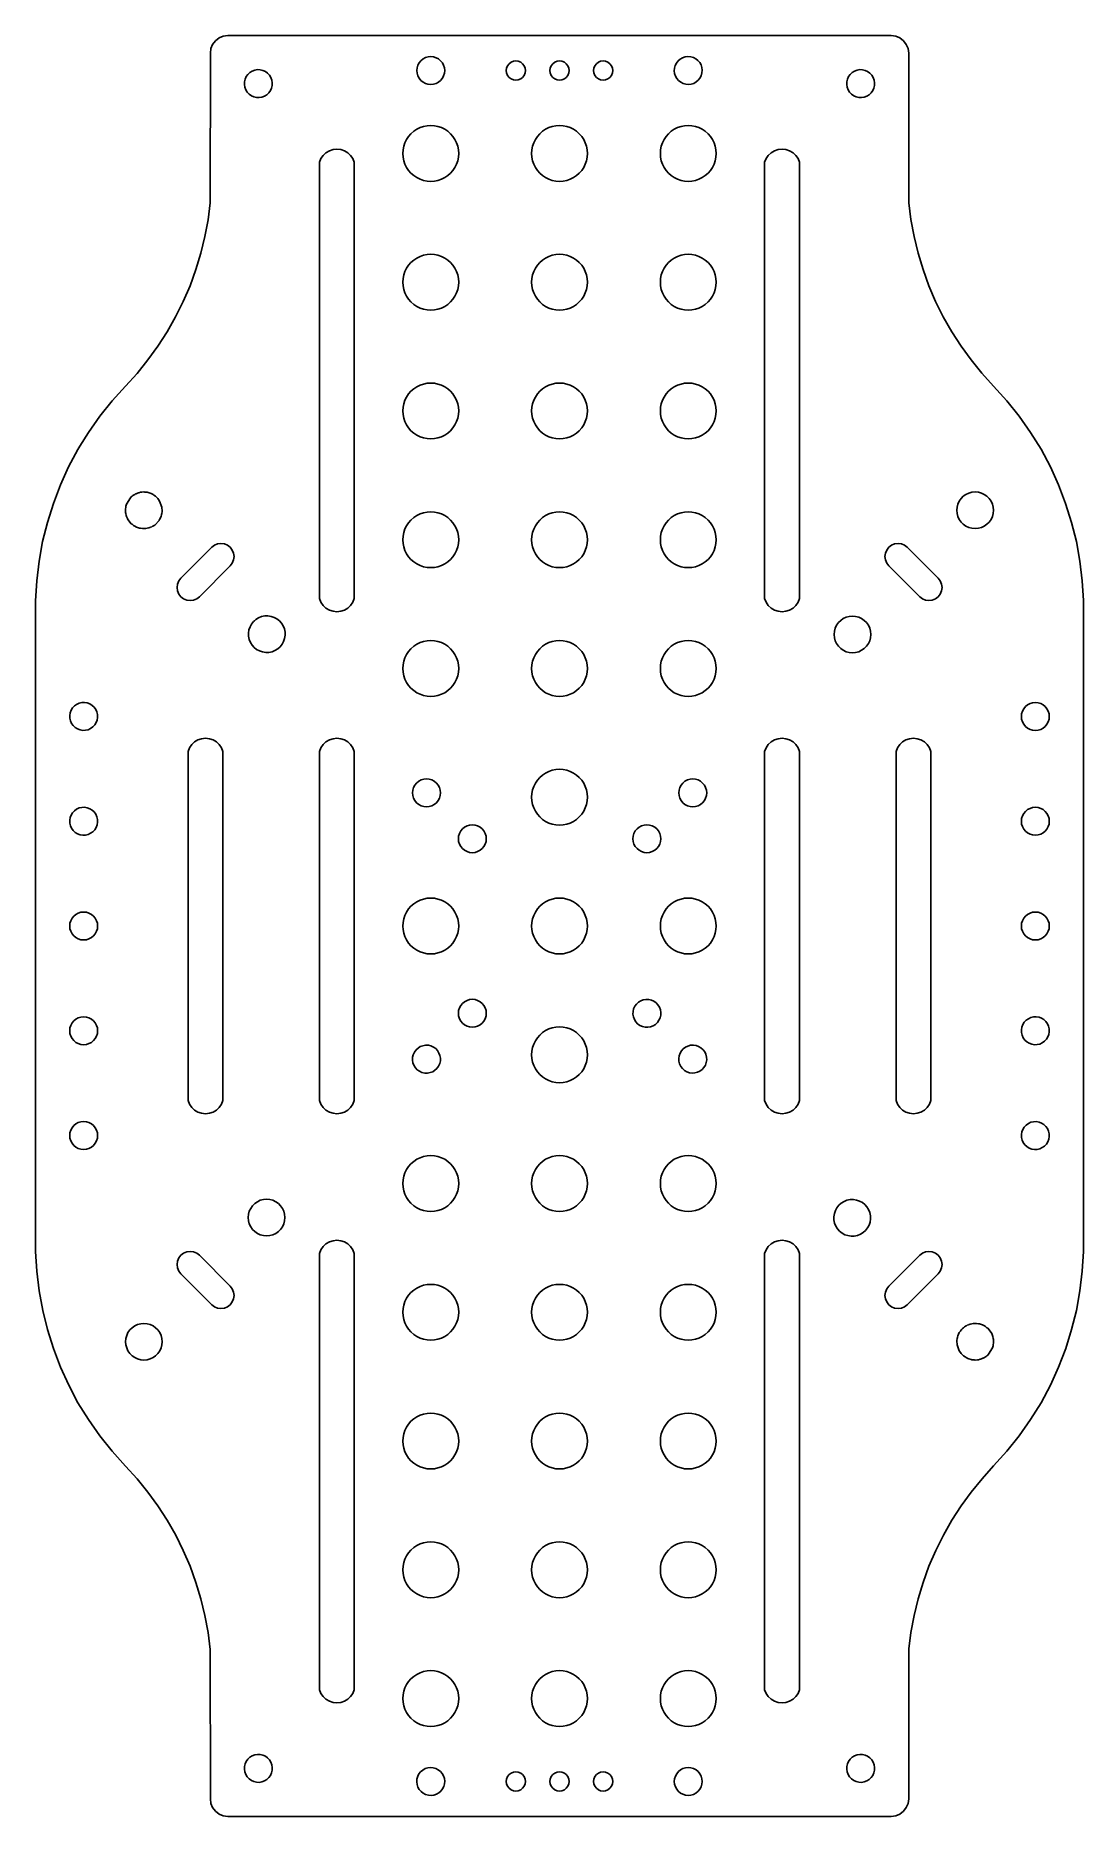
# Model space of a CAD drawing. Header units: metres. Extents: x 336 to 456, y 274 to 478.
import ezdxf

# ---------------------------------------------------------------- set-up
doc = ezdxf.new("R2010")
doc.units = ezdxf.units.M

msp = doc.modelspace()

# ---------------------------------------------------------------- linework, layer by layer
at = {"layer": 'Layer0'}
for p, q in [((356.59, 477), (356.91, 477.41)), ((356.91, 477.41), (357.33, 477.73)), ((357.33, 477.73), (357.81, 477.93)), ((357.81, 477.93), (358.33, 478)), ((358.33, 478), (434.33, 478)), ((434.33, 478), (434.84, 477.93)), ((434.84, 477.93), (435.33, 477.73)), ((435.33, 477.73), (435.74, 477.41)), ((435.74, 477.41), (436.06, 477)), ((356.31, 458.86), (356.33, 476)), ((356.33, 476), (356.39, 476.52)), ((356.39, 476.52), (356.59, 477)), ((380.45, 475.13), (380.69, 475.33)), ((380.69, 475.33), (380.97, 475.48)), ((380.97, 475.48), (381.27, 475.57)), ((381.27, 475.57), (381.58, 475.6)), ((381.58, 475.6), (381.89, 475.57)), ((381.89, 475.57), (382.19, 475.47)), ((382.19, 475.47), (382.47, 475.33)), ((382.47, 475.33), (382.71, 475.13)), ((410.16, 475.31), (410.43, 475.46)), ((410.43, 475.46), (410.73, 475.56)), ((410.73, 475.56), (411.04, 475.6)), ((411.04, 475.6), (411.36, 475.57)), ((411.36, 475.57), (411.66, 475.49)), ((411.66, 475.49), (411.94, 475.35)), ((411.94, 475.35), (412.18, 475.15)), ((436.06, 477), (436.26, 476.52)), ((436.26, 476.52), (436.33, 476)), ((436.34, 458.86), (436.33, 476)), ((360.31, 473.01), (360.44, 473.3)), ((360.44, 473.3), (360.62, 473.55)), ((360.62, 473.55), (360.85, 473.77)), ((360.85, 473.77), (361.12, 473.93)), ((361.12, 473.93), (361.41, 474.05)), ((361.41, 474.05), (361.72, 474.1)), ((361.72, 474.1), (362.04, 474.09)), ((362.04, 474.09), (362.34, 474.02)), ((362.34, 474.02), (362.63, 473.89)), ((362.63, 473.89), (362.88, 473.7)), ((362.88, 473.7), (363.1, 473.47)), ((363.1, 473.47), (363.26, 473.21)), ((379.98, 474), (380.01, 474.31)), ((380.01, 473.69), (379.98, 474)), ((380.01, 474.31), (380.1, 474.61)), ((380.1, 473.39), (380.01, 473.69)), ((380.1, 474.61), (380.25, 474.89)), ((380.24, 473.11), (380.1, 473.39)), ((380.25, 474.89), (380.45, 475.13)), ((382.71, 475.13), (382.91, 474.88)), ((382.91, 474.88), (383.05, 474.61)), ((383.05, 473.38), (382.91, 473.11)), ((383.05, 474.61), (383.15, 474.31)), ((383.14, 473.68), (383.05, 473.38)), ((383.18, 474), (383.14, 473.68)), ((383.15, 474.31), (383.18, 474)), ((390.23, 474), (390.26, 474.28)), ((390.26, 473.72), (390.23, 474)), ((390.26, 474.28), (390.37, 474.55)), ((390.37, 473.45), (390.26, 473.72)), ((390.37, 474.55), (390.55, 474.78)), ((390.55, 473.22), (390.37, 473.45)), ((390.55, 474.78), (390.78, 474.95)), ((390.78, 474.95), (391.04, 475.06)), ((391.04, 475.06), (391.33, 475.1)), ((391.33, 475.1), (391.61, 475.06)), ((391.61, 475.06), (391.88, 474.95)), ((391.88, 474.95), (392.1, 474.78)), ((392.1, 474.78), (392.28, 474.55)), ((392.28, 473.45), (392.1, 473.22)), ((392.28, 474.55), (392.39, 474.28)), ((392.39, 473.72), (392.28, 473.45)), ((392.39, 474.28), (392.43, 474)), ((392.43, 474), (392.39, 473.72)), ((395.23, 474), (395.26, 474.28)), ((395.26, 473.72), (395.23, 474)), ((395.26, 474.28), (395.37, 474.55)), ((395.37, 473.45), (395.26, 473.72)), ((395.37, 474.55), (395.55, 474.78)), ((395.55, 473.22), (395.37, 473.45)), ((395.55, 474.78), (395.78, 474.95)), ((395.78, 474.95), (396.04, 475.06)), ((396.04, 475.06), (396.33, 475.1)), ((396.33, 475.1), (396.61, 475.06)), ((396.61, 475.06), (396.88, 474.95)), ((396.88, 474.95), (397.1, 474.78)), ((397.1, 474.78), (397.28, 474.55)), ((397.28, 473.45), (397.1, 473.22)), ((397.28, 474.55), (397.39, 474.28)), ((397.39, 473.72), (397.28, 473.45)), ((397.39, 474.28), (397.43, 474)), ((397.43, 474), (397.39, 473.72)), ((400.23, 474), (400.26, 474.28)), ((400.26, 473.72), (400.23, 474)), ((400.26, 474.28), (400.37, 474.55)), ((400.37, 473.45), (400.26, 473.72)), ((400.37, 474.55), (400.55, 474.78)), ((400.55, 473.22), (400.37, 473.45)), ((400.55, 474.78), (400.78, 474.95)), ((400.78, 474.95), (401.04, 475.06)), ((401.04, 475.06), (401.33, 475.1)), ((401.33, 475.1), (401.61, 475.06)), ((401.61, 475.06), (401.88, 474.95)), ((401.88, 474.95), (402.1, 474.78)), ((402.1, 474.78), (402.28, 474.55)), ((402.28, 473.45), (402.1, 473.22)), ((402.28, 474.55), (402.39, 474.28)), ((402.39, 473.72), (402.28, 473.45)), ((402.39, 474.28), (402.43, 474)), ((402.43, 474), (402.39, 473.72)), ((409.48, 473.97), (409.5, 474.28)), ((409.51, 473.65), (409.48, 473.97)), ((409.5, 474.28), (409.59, 474.58)), ((409.61, 473.36), (409.51, 473.65)), ((409.59, 474.58), (409.73, 474.86)), ((409.76, 473.08), (409.61, 473.36)), ((409.73, 474.86), (409.92, 475.11)), ((409.92, 475.11), (410.16, 475.31)), ((412.18, 475.15), (412.39, 474.91)), ((412.39, 474.91), (412.54, 474.64)), ((412.57, 473.41), (412.42, 473.14)), ((412.54, 474.64), (412.64, 474.34)), ((412.65, 473.72), (412.57, 473.41)), ((412.64, 474.34), (412.68, 474.03)), ((412.68, 474.03), (412.65, 473.72)), ((429.31, 473.01), (429.44, 473.3)), ((429.44, 473.3), (429.62, 473.55)), ((429.62, 473.55), (429.85, 473.77)), ((429.85, 473.77), (430.12, 473.93)), ((430.12, 473.93), (430.41, 474.05)), ((430.41, 474.05), (430.72, 474.1)), ((430.72, 474.1), (431.04, 474.09)), ((431.04, 474.09), (431.34, 474.02)), ((431.34, 474.02), (431.63, 473.89)), ((431.63, 473.89), (431.88, 473.7)), ((431.88, 473.7), (432.1, 473.47)), ((432.1, 473.47), (432.26, 473.21)), ((360.23, 472.4), (360.24, 472.71)), ((360.28, 472.09), (360.23, 472.4)), ((360.24, 472.71), (360.31, 473.01)), ((360.39, 471.79), (360.28, 472.09)), ((360.56, 471.53), (360.39, 471.79)), ((360.77, 471.3), (360.56, 471.53)), ((361.03, 471.11), (360.77, 471.3)), ((363.03, 471.45), (362.8, 471.23)), ((363.21, 471.7), (363.03, 471.45)), ((363.34, 471.99), (363.21, 471.7)), ((363.26, 473.21), (363.37, 472.91)), ((363.41, 472.29), (363.34, 471.99)), ((363.37, 472.91), (363.42, 472.6)), ((363.42, 472.6), (363.41, 472.29)), ((380.44, 472.87), (380.24, 473.11)), ((380.69, 472.67), (380.44, 472.87)), ((380.96, 472.52), (380.69, 472.67)), ((381.26, 472.43), (380.96, 472.52)), ((381.57, 472.4), (381.26, 472.43)), ((381.89, 472.43), (381.57, 472.4)), ((382.19, 472.52), (381.89, 472.43)), ((382.46, 472.67), (382.19, 472.52)), ((382.71, 472.86), (382.46, 472.67)), ((382.91, 473.11), (382.71, 472.86)), ((390.78, 473.05), (390.55, 473.22)), ((391.04, 472.94), (390.78, 473.05)), ((391.33, 472.9), (391.04, 472.94)), ((391.61, 472.94), (391.33, 472.9)), ((391.88, 473.05), (391.61, 472.94)), ((392.1, 473.22), (391.88, 473.05)), ((395.78, 473.05), (395.55, 473.22)), ((396.04, 472.94), (395.78, 473.05)), ((396.33, 472.9), (396.04, 472.94)), ((396.61, 472.94), (396.33, 472.9)), ((396.88, 473.05), (396.61, 472.94)), ((397.1, 473.22), (396.88, 473.05)), ((400.78, 473.05), (400.55, 473.22)), ((401.04, 472.94), (400.78, 473.05)), ((401.33, 472.9), (401.04, 472.94)), ((401.61, 472.94), (401.33, 472.9)), ((401.88, 473.05), (401.61, 472.94)), ((402.1, 473.22), (401.88, 473.05)), ((409.97, 472.84), (409.76, 473.08)), ((410.21, 472.65), (409.97, 472.84)), ((410.49, 472.51), (410.21, 472.65)), ((410.8, 472.42), (410.49, 472.51)), ((411.11, 472.4), (410.8, 472.42)), ((411.42, 472.43), (411.11, 472.4)), ((411.72, 472.53), (411.42, 472.43)), ((411.99, 472.69), (411.72, 472.53)), ((412.23, 472.89), (411.99, 472.69)), ((412.42, 473.14), (412.23, 472.89)), ((429.23, 472.4), (429.24, 472.71)), ((429.28, 472.09), (429.23, 472.4)), ((429.24, 472.71), (429.31, 473.01)), ((429.39, 471.79), (429.28, 472.09)), ((429.56, 471.53), (429.39, 471.79)), ((429.77, 471.3), (429.56, 471.53)), ((430.03, 471.11), (429.77, 471.3)), ((432.03, 471.45), (431.8, 471.23)), ((432.21, 471.7), (432.03, 471.45)), ((432.34, 471.99), (432.21, 471.7)), ((432.26, 473.21), (432.37, 472.91)), ((432.41, 472.29), (432.34, 471.99)), ((432.37, 472.91), (432.42, 472.6)), ((432.42, 472.6), (432.41, 472.29)), ((361.31, 470.98), (361.03, 471.11)), ((361.62, 470.91), (361.31, 470.98)), ((361.93, 470.9), (361.62, 470.91)), ((362.24, 470.95), (361.93, 470.9)), ((362.53, 471.07), (362.24, 470.95)), ((362.8, 471.23), (362.53, 471.07)), ((430.31, 470.98), (430.03, 471.11)), ((430.62, 470.91), (430.31, 470.98)), ((430.93, 470.9), (430.62, 470.91)), ((431.24, 470.95), (430.93, 470.9)), ((431.53, 471.07), (431.24, 470.95)), ((431.8, 471.23), (431.53, 471.07)), ((379.63, 467.04), (379.98, 467.27)), ((379.98, 467.27), (380.35, 467.46)), ((380.35, 467.46), (380.75, 467.59)), ((380.75, 467.59), (381.16, 467.67)), ((381.16, 467.67), (381.58, 467.7)), ((381.58, 467.7), (381.99, 467.67)), ((381.99, 467.67), (382.4, 467.59)), ((382.4, 467.59), (382.8, 467.46)), ((382.8, 467.46), (383.18, 467.27)), ((383.18, 467.27), (383.52, 467.04)), ((394.38, 467.04), (394.73, 467.27)), ((394.73, 467.27), (395.1, 467.46)), ((395.1, 467.46), (395.5, 467.59)), ((395.5, 467.59), (395.91, 467.67)), ((395.91, 467.67), (396.33, 467.7)), ((396.33, 467.7), (396.74, 467.67)), ((396.74, 467.67), (397.15, 467.59)), ((397.15, 467.59), (397.55, 467.46)), ((397.55, 467.46), (397.93, 467.27)), ((397.93, 467.27), (398.27, 467.04)), ((409.13, 467.04), (409.48, 467.27)), ((409.48, 467.27), (409.85, 467.46)), ((409.85, 467.46), (410.25, 467.59)), ((410.25, 467.59), (410.66, 467.67)), ((410.66, 467.67), (411.08, 467.7)), ((411.08, 467.7), (411.49, 467.67)), ((411.49, 467.67), (411.9, 467.59)), ((411.9, 467.59), (412.3, 467.46)), ((412.3, 467.46), (412.68, 467.27)), ((412.68, 467.27), (413.02, 467.04)), ((378.4, 464.92), (378.49, 465.33)), ((378.49, 465.33), (378.62, 465.73)), ((378.62, 465.73), (378.81, 466.1)), ((378.81, 466.1), (379.04, 466.45)), ((379.04, 466.45), (379.31, 466.76)), ((379.31, 466.76), (379.63, 467.04)), ((383.52, 467.04), (383.84, 466.76)), ((383.84, 466.76), (384.12, 466.45)), ((384.12, 466.45), (384.35, 466.1)), ((384.35, 466.1), (384.53, 465.73)), ((384.53, 465.73), (384.67, 465.33)), ((384.67, 465.33), (384.75, 464.92)), ((393.15, 464.92), (393.24, 465.33)), ((393.24, 465.33), (393.37, 465.72)), ((393.37, 465.72), (393.56, 466.1)), ((393.56, 466.1), (393.79, 466.45)), ((393.79, 466.45), (394.06, 466.76)), ((394.06, 466.76), (394.38, 467.04)), ((398.27, 467.04), (398.59, 466.76)), ((398.59, 466.76), (398.87, 466.45)), ((398.87, 466.45), (399.1, 466.1)), ((399.1, 466.1), (399.28, 465.72)), ((399.28, 465.72), (399.42, 465.33)), ((399.42, 465.33), (399.5, 464.92)), ((407.9, 464.92), (407.99, 465.33)), ((407.99, 465.33), (408.12, 465.72)), ((408.12, 465.72), (408.31, 466.1)), ((408.31, 466.1), (408.54, 466.45)), ((408.54, 466.45), (408.81, 466.76)), ((408.81, 466.76), (409.13, 467.04)), ((413.02, 467.04), (413.34, 466.76)), ((413.34, 466.76), (413.62, 466.45)), ((413.62, 466.45), (413.85, 466.1)), ((413.85, 466.1), (414.03, 465.72)), ((414.03, 465.72), (414.17, 465.33)), ((414.17, 465.33), (414.25, 464.92)), ((368.99, 463.91), (368.82, 463.5)), ((368.82, 463.5), (368.82, 413.5)), ((369.25, 464.28), (368.99, 463.91)), ((369.57, 464.58), (369.25, 464.28)), ((369.96, 464.81), (369.57, 464.58)), ((370.38, 464.95), (369.96, 464.81)), ((370.82, 465), (370.38, 464.95)), ((371.27, 464.95), (370.82, 465)), ((371.69, 464.81), (371.27, 464.95)), ((372.07, 464.58), (371.69, 464.81)), ((372.4, 464.28), (372.07, 464.58)), ((372.65, 463.91), (372.4, 464.28)), ((372.82, 463.5), (372.65, 463.91)), ((372.82, 413.5), (372.82, 463.5)), ((378.38, 464.5), (378.4, 464.92)), ((378.4, 464.08), (378.38, 464.5)), ((378.49, 463.67), (378.4, 464.08)), ((378.62, 463.28), (378.49, 463.67)), ((378.81, 462.9), (378.62, 463.28)), ((384.53, 463.28), (384.35, 462.9)), ((384.67, 463.67), (384.53, 463.28)), ((384.75, 464.08), (384.67, 463.67)), ((384.75, 464.92), (384.78, 464.5)), ((384.78, 464.5), (384.75, 464.08)), ((393.13, 464.5), (393.15, 464.92)), ((393.15, 464.08), (393.13, 464.5)), ((393.24, 463.67), (393.15, 464.08)), ((393.37, 463.28), (393.24, 463.67)), ((393.56, 462.9), (393.37, 463.28)), ((399.28, 463.28), (399.1, 462.9)), ((399.42, 463.67), (399.28, 463.28)), ((399.5, 464.08), (399.42, 463.67)), ((399.5, 464.92), (399.53, 464.5)), ((399.53, 464.5), (399.5, 464.08)), ((407.88, 464.5), (407.9, 464.92)), ((407.9, 464.08), (407.88, 464.5)), ((407.99, 463.67), (407.9, 464.08)), ((408.12, 463.28), (407.99, 463.67)), ((408.31, 462.9), (408.12, 463.28)), ((414.03, 463.28), (413.85, 462.9)), ((414.17, 463.67), (414.03, 463.28)), ((414.25, 464.08), (414.17, 463.67)), ((414.25, 464.92), (414.28, 464.5)), ((414.28, 464.5), (414.25, 464.08)), ((420, 463.91), (419.83, 463.5)), ((419.83, 463.5), (419.83, 413.5)), ((420.25, 464.28), (420, 463.91)), ((420.58, 464.58), (420.25, 464.28)), ((420.96, 464.81), (420.58, 464.58)), ((421.38, 464.95), (420.96, 464.81)), ((421.83, 465), (421.38, 464.95)), ((422.27, 464.95), (421.83, 465)), ((422.69, 464.81), (422.27, 464.95)), ((423.08, 464.58), (422.69, 464.81)), ((423.4, 464.28), (423.08, 464.58)), ((423.66, 463.91), (423.4, 464.28)), ((423.83, 463.5), (423.66, 463.91)), ((423.83, 413.5), (423.83, 463.5)), ((379.04, 462.55), (378.81, 462.9)), ((379.31, 462.24), (379.04, 462.55)), ((379.63, 461.96), (379.31, 462.24)), ((379.98, 461.73), (379.63, 461.96)), ((380.35, 461.54), (379.98, 461.73)), ((380.75, 461.41), (380.35, 461.54)), ((381.16, 461.33), (380.75, 461.41)), ((381.58, 461.3), (381.16, 461.33)), ((381.99, 461.33), (381.58, 461.3)), ((382.4, 461.41), (381.99, 461.33)), ((382.8, 461.54), (382.4, 461.41)), ((383.18, 461.73), (382.8, 461.54)), ((383.52, 461.96), (383.18, 461.73)), ((383.84, 462.24), (383.52, 461.96)), ((384.12, 462.55), (383.84, 462.24)), ((384.35, 462.9), (384.12, 462.55)), ((393.79, 462.55), (393.56, 462.9)), ((394.06, 462.24), (393.79, 462.55)), ((394.38, 461.96), (394.06, 462.24)), ((394.73, 461.73), (394.38, 461.96)), ((395.1, 461.54), (394.73, 461.73)), ((395.5, 461.41), (395.1, 461.54)), ((395.91, 461.33), (395.5, 461.41)), ((396.33, 461.3), (395.91, 461.33)), ((396.74, 461.33), (396.33, 461.3)), ((397.15, 461.41), (396.74, 461.33)), ((397.55, 461.54), (397.15, 461.41)), ((397.93, 461.73), (397.55, 461.54)), ((398.27, 461.96), (397.93, 461.73)), ((398.59, 462.24), (398.27, 461.96)), ((398.87, 462.55), (398.59, 462.24)), ((399.1, 462.9), (398.87, 462.55)), ((408.54, 462.55), (408.31, 462.9)), ((408.81, 462.24), (408.54, 462.55)), ((409.13, 461.96), (408.81, 462.24)), ((409.48, 461.73), (409.13, 461.96)), ((409.85, 461.54), (409.48, 461.73)), ((410.25, 461.41), (409.85, 461.54)), ((410.66, 461.33), (410.25, 461.41)), ((411.08, 461.3), (410.66, 461.33)), ((411.49, 461.33), (411.08, 461.3)), ((411.9, 461.41), (411.49, 461.33)), ((412.3, 461.54), (411.9, 461.41)), ((412.68, 461.73), (412.3, 461.54)), ((413.02, 461.96), (412.68, 461.73)), ((413.34, 462.24), (413.02, 461.96)), ((413.62, 462.55), (413.34, 462.24)), ((413.85, 462.9), (413.62, 462.55)), ((356.06, 456.91), (356.31, 458.86)), ((436.58, 456.92), (436.34, 458.86)), ((355.24, 453.07), (355.71, 454.98)), ((355.71, 454.98), (356.06, 456.91)), ((436.94, 454.98), (436.58, 456.92)), ((437.4, 453.08), (436.94, 454.98)), ((354.67, 451.19), (355.24, 453.07)), ((380.75, 452.84), (381.16, 452.92)), ((381.16, 452.92), (381.58, 452.95)), ((381.58, 452.95), (381.99, 452.92)), ((381.99, 452.92), (382.4, 452.84)), ((395.5, 452.84), (395.91, 452.92)), ((395.91, 452.92), (396.33, 452.95)), ((396.33, 452.95), (396.74, 452.92)), ((396.74, 452.92), (397.15, 452.84)), ((410.25, 452.84), (410.66, 452.92)), ((410.66, 452.92), (411.08, 452.95)), ((411.08, 452.95), (411.49, 452.92)), ((411.49, 452.92), (411.9, 452.84)), ((437.97, 451.2), (437.4, 453.08)), ((354, 449.35), (354.67, 451.19)), ((378.49, 450.58), (378.62, 450.98)), ((378.62, 450.98), (378.81, 451.35)), ((378.81, 451.35), (379.04, 451.7)), ((379.04, 451.7), (379.31, 452.01)), ((379.31, 452.01), (379.63, 452.29)), ((379.63, 452.29), (379.98, 452.52)), ((379.98, 452.52), (380.35, 452.71)), ((380.35, 452.71), (380.75, 452.84)), ((382.4, 452.84), (382.8, 452.71)), ((382.8, 452.71), (383.18, 452.52)), ((383.18, 452.52), (383.52, 452.29)), ((383.52, 452.29), (383.84, 452.01)), ((383.84, 452.01), (384.12, 451.7)), ((384.12, 451.7), (384.35, 451.35)), ((384.35, 451.35), (384.53, 450.98)), ((384.53, 450.98), (384.67, 450.58)), ((393.24, 450.58), (393.37, 450.97)), ((393.37, 450.97), (393.56, 451.35)), ((393.56, 451.35), (393.79, 451.7)), ((393.79, 451.7), (394.06, 452.01)), ((394.06, 452.01), (394.38, 452.29)), ((394.38, 452.29), (394.73, 452.52)), ((394.73, 452.52), (395.1, 452.71)), ((395.1, 452.71), (395.5, 452.84)), ((397.15, 452.84), (397.55, 452.71)), ((397.55, 452.71), (397.93, 452.52)), ((397.93, 452.52), (398.27, 452.29)), ((398.27, 452.29), (398.59, 452.01)), ((398.59, 452.01), (398.87, 451.7)), ((398.87, 451.7), (399.1, 451.35)), ((399.1, 451.35), (399.28, 450.97)), ((399.28, 450.97), (399.42, 450.58)), ((407.99, 450.58), (408.12, 450.97)), ((408.12, 450.97), (408.31, 451.35)), ((408.31, 451.35), (408.54, 451.7)), ((408.54, 451.7), (408.81, 452.01)), ((408.81, 452.01), (409.13, 452.29)), ((409.13, 452.29), (409.48, 452.52)), ((409.48, 452.52), (409.85, 452.71)), ((409.85, 452.71), (410.25, 452.84)), ((411.9, 452.84), (412.3, 452.71)), ((412.3, 452.71), (412.68, 452.52)), ((412.68, 452.52), (413.02, 452.29)), ((413.02, 452.29), (413.34, 452.01)), ((413.34, 452.01), (413.62, 451.7)), ((413.62, 451.7), (413.85, 451.35)), ((413.85, 451.35), (414.03, 450.97)), ((414.03, 450.97), (414.17, 450.58)), ((438.65, 449.35), (437.97, 451.2)), ((353.23, 447.54), (354, 449.35)), ((378.38, 449.75), (378.4, 450.17)), ((378.4, 449.33), (378.38, 449.75)), ((378.4, 450.17), (378.49, 450.58)), ((378.49, 448.92), (378.4, 449.33)), ((378.62, 448.53), (378.49, 448.92)), ((384.67, 448.92), (384.53, 448.53)), ((384.67, 450.58), (384.75, 450.17)), ((384.75, 449.33), (384.67, 448.92)), ((384.75, 450.17), (384.78, 449.75)), ((384.78, 449.75), (384.75, 449.33)), ((393.13, 449.75), (393.15, 450.17)), ((393.15, 449.33), (393.13, 449.75)), ((393.15, 450.17), (393.24, 450.58)), ((393.24, 448.92), (393.15, 449.33)), ((393.37, 448.53), (393.24, 448.92)), ((399.42, 448.92), (399.28, 448.53)), ((399.42, 450.58), (399.5, 450.17)), ((399.5, 449.33), (399.42, 448.92)), ((399.5, 450.17), (399.53, 449.75)), ((399.53, 449.75), (399.5, 449.33)), ((407.88, 449.75), (407.9, 450.17)), ((407.9, 449.33), (407.88, 449.75)), ((407.9, 450.17), (407.99, 450.58)), ((407.99, 448.92), (407.9, 449.33)), ((408.12, 448.53), (407.99, 448.92)), ((414.17, 448.92), (414.03, 448.53)), ((414.17, 450.58), (414.25, 450.17)), ((414.25, 449.33), (414.17, 448.92)), ((414.25, 450.17), (414.28, 449.75)), ((414.28, 449.75), (414.25, 449.33)), ((439.42, 447.55), (438.65, 449.35)), ((352.35, 445.78), (353.23, 447.54)), ((378.81, 448.15), (378.62, 448.53)), ((379.04, 447.8), (378.81, 448.15)), ((379.31, 447.49), (379.04, 447.8)), ((379.63, 447.21), (379.31, 447.49)), ((379.98, 446.98), (379.63, 447.21)), ((380.35, 446.79), (379.98, 446.98)), ((380.75, 446.66), (380.35, 446.79)), ((382.8, 446.79), (382.4, 446.66)), ((383.18, 446.98), (382.8, 446.79)), ((383.52, 447.21), (383.18, 446.98)), ((383.84, 447.49), (383.52, 447.21)), ((384.12, 447.8), (383.84, 447.49)), ((384.35, 448.15), (384.12, 447.8)), ((384.53, 448.53), (384.35, 448.15)), ((393.56, 448.15), (393.37, 448.53)), ((393.79, 447.8), (393.56, 448.15)), ((394.06, 447.49), (393.79, 447.8)), ((394.38, 447.21), (394.06, 447.49)), ((394.73, 446.98), (394.38, 447.21)), ((395.1, 446.79), (394.73, 446.98)), ((395.5, 446.66), (395.1, 446.79)), ((397.55, 446.79), (397.15, 446.66)), ((397.93, 446.98), (397.55, 446.79)), ((398.27, 447.21), (397.93, 446.98)), ((398.59, 447.49), (398.27, 447.21)), ((398.87, 447.8), (398.59, 447.49)), ((399.1, 448.15), (398.87, 447.8)), ((399.28, 448.53), (399.1, 448.15)), ((408.31, 448.15), (408.12, 448.53)), ((408.54, 447.8), (408.31, 448.15)), ((408.81, 447.49), (408.54, 447.8)), ((409.13, 447.21), (408.81, 447.49)), ((409.48, 446.98), (409.13, 447.21)), ((409.85, 446.79), (409.48, 446.98)), ((410.25, 446.66), (409.85, 446.79)), ((412.3, 446.79), (411.9, 446.66)), ((412.68, 446.98), (412.3, 446.79)), ((413.02, 447.21), (412.68, 446.98)), ((413.34, 447.49), (413.02, 447.21)), ((413.62, 447.8), (413.34, 447.49)), ((413.85, 448.15), (413.62, 447.8)), ((414.03, 448.53), (413.85, 448.15)), ((440.29, 445.79), (439.42, 447.55)), ((351.38, 444.08), (352.35, 445.78)), ((381.16, 446.58), (380.75, 446.66)), ((381.58, 446.55), (381.16, 446.58)), ((381.99, 446.58), (381.58, 446.55)), ((382.4, 446.66), (381.99, 446.58)), ((395.91, 446.58), (395.5, 446.66)), ((396.33, 446.55), (395.91, 446.58)), ((396.74, 446.58), (396.33, 446.55)), ((397.15, 446.66), (396.74, 446.58)), ((410.66, 446.58), (410.25, 446.66)), ((411.08, 446.55), (410.66, 446.58)), ((411.49, 446.58), (411.08, 446.55)), ((411.9, 446.66), (411.49, 446.58)), ((441.26, 444.08), (440.29, 445.79)), ((350.32, 442.43), (351.38, 444.08)), ((442.33, 442.43), (441.26, 444.08)), ((347.93, 439.31), (349.17, 440.84)), ((349.17, 440.84), (350.32, 442.43)), ((443.48, 440.84), (442.33, 442.43)), ((444.72, 439.32), (443.48, 440.84)), ((346.6, 437.86), (347.93, 439.31)), ((446.05, 437.86), (444.72, 439.32)), ((345.08, 436.18), (346.6, 437.86)), ((378.62, 436.23), (378.81, 436.6)), ((378.81, 436.6), (379.04, 436.95)), ((379.04, 436.95), (379.31, 437.26)), ((379.31, 437.26), (379.63, 437.54)), ((379.63, 437.54), (379.98, 437.77)), ((379.98, 437.77), (380.35, 437.96)), ((380.35, 437.96), (380.75, 438.09)), ((380.75, 438.09), (381.16, 438.17)), ((381.16, 438.17), (381.58, 438.2)), ((381.58, 438.2), (381.99, 438.17)), ((381.99, 438.17), (382.4, 438.09)), ((382.4, 438.09), (382.8, 437.96)), ((382.8, 437.96), (383.18, 437.77)), ((383.18, 437.77), (383.52, 437.54)), ((383.52, 437.54), (383.84, 437.26)), ((383.84, 437.26), (384.12, 436.95)), ((384.12, 436.95), (384.35, 436.6)), ((384.35, 436.6), (384.53, 436.23)), ((393.37, 436.22), (393.56, 436.6)), ((393.56, 436.6), (393.79, 436.95)), ((393.79, 436.95), (394.06, 437.26)), ((394.06, 437.26), (394.38, 437.54)), ((394.38, 437.54), (394.73, 437.77)), ((394.73, 437.77), (395.1, 437.96)), ((395.1, 437.96), (395.5, 438.09)), ((395.5, 438.09), (395.91, 438.17)), ((395.91, 438.17), (396.33, 438.2)), ((396.33, 438.2), (396.74, 438.17)), ((396.74, 438.17), (397.15, 438.09)), ((397.15, 438.09), (397.55, 437.96)), ((397.55, 437.96), (397.93, 437.77)), ((397.93, 437.77), (398.27, 437.54)), ((398.27, 437.54), (398.59, 437.26)), ((398.59, 437.26), (398.87, 436.95)), ((398.87, 436.95), (399.1, 436.6)), ((399.1, 436.6), (399.28, 436.22)), ((408.12, 436.22), (408.31, 436.6)), ((408.31, 436.6), (408.54, 436.95)), ((408.54, 436.95), (408.81, 437.26)), ((408.81, 437.26), (409.13, 437.54)), ((409.13, 437.54), (409.48, 437.77)), ((409.48, 437.77), (409.85, 437.96)), ((409.85, 437.96), (410.25, 438.09)), ((410.25, 438.09), (410.66, 438.17)), ((410.66, 438.17), (411.08, 438.2)), ((411.08, 438.2), (411.49, 438.17)), ((411.49, 438.17), (411.9, 438.09)), ((411.9, 438.09), (412.3, 437.96)), ((412.3, 437.96), (412.68, 437.77)), ((412.68, 437.77), (413.02, 437.54)), ((413.02, 437.54), (413.34, 437.26)), ((413.34, 437.26), (413.62, 436.95)), ((413.62, 436.95), (413.85, 436.6)), ((413.85, 436.6), (414.03, 436.22)), ((447.57, 436.18), (446.05, 437.86)), ((343.66, 434.4), (345.08, 436.18)), ((378.38, 435), (378.4, 435.42)), ((378.4, 434.58), (378.38, 435)), ((378.4, 435.42), (378.49, 435.83)), ((378.49, 434.17), (378.4, 434.58)), ((378.49, 435.83), (378.62, 436.23)), ((384.53, 436.23), (384.67, 435.83)), ((384.67, 435.83), (384.75, 435.42)), ((384.75, 434.58), (384.67, 434.17)), ((384.75, 435.42), (384.78, 435)), ((384.78, 435), (384.75, 434.58)), ((393.13, 435), (393.15, 435.42)), ((393.15, 434.58), (393.13, 435)), ((393.15, 435.42), (393.24, 435.83)), ((393.24, 434.17), (393.15, 434.58)), ((393.24, 435.83), (393.37, 436.22)), ((399.28, 436.22), (399.42, 435.83)), ((399.42, 435.83), (399.5, 435.42)), ((399.5, 434.58), (399.42, 434.17)), ((399.5, 435.42), (399.53, 435)), ((399.53, 435), (399.5, 434.58)), ((407.88, 435), (407.9, 435.42)), ((407.9, 434.58), (407.88, 435)), ((407.9, 435.42), (407.99, 435.83)), ((407.99, 434.17), (407.9, 434.58)), ((407.99, 435.83), (408.12, 436.22)), ((414.03, 436.22), (414.17, 435.83)), ((414.17, 435.83), (414.25, 435.42)), ((414.25, 434.58), (414.17, 434.17)), ((414.25, 435.42), (414.28, 435)), ((414.28, 435), (414.25, 434.58)), ((448.99, 434.4), (447.57, 436.18)), ((341.37, 430.95), (342.35, 432.54)), ((342.35, 432.54), (343.66, 434.4)), ((378.62, 433.78), (378.49, 434.17)), ((378.81, 433.4), (378.62, 433.78)), ((379.04, 433.05), (378.81, 433.4)), ((379.31, 432.74), (379.04, 433.05)), ((379.63, 432.46), (379.31, 432.74)), ((383.84, 432.74), (383.52, 432.46)), ((384.12, 433.05), (383.84, 432.74)), ((384.35, 433.4), (384.12, 433.05)), ((384.53, 433.78), (384.35, 433.4)), ((384.67, 434.17), (384.53, 433.78)), ((393.37, 433.78), (393.24, 434.17)), ((393.56, 433.4), (393.37, 433.78)), ((393.79, 433.05), (393.56, 433.4)), ((394.06, 432.74), (393.79, 433.05)), ((394.38, 432.46), (394.06, 432.74)), ((398.59, 432.74), (398.27, 432.46)), ((398.87, 433.05), (398.59, 432.74)), ((399.1, 433.4), (398.87, 433.05)), ((399.28, 433.78), (399.1, 433.4)), ((399.42, 434.17), (399.28, 433.78)), ((408.12, 433.78), (407.99, 434.17)), ((408.31, 433.4), (408.12, 433.78)), ((408.54, 433.05), (408.31, 433.4)), ((408.81, 432.74), (408.54, 433.05)), ((409.13, 432.46), (408.81, 432.74)), ((413.34, 432.74), (413.02, 432.46)), ((413.62, 433.05), (413.34, 432.74)), ((413.85, 433.4), (413.62, 433.05)), ((414.03, 433.78), (413.85, 433.4)), ((414.17, 434.17), (414.03, 433.78)), ((450.3, 432.54), (448.99, 434.4)), ((451.49, 430.61), (450.3, 432.54)), ((340.09, 428.6), (341.16, 430.6)), ((341.16, 430.6), (341.37, 430.95)), ((379.98, 432.23), (379.63, 432.46)), ((380.35, 432.04), (379.98, 432.23)), ((380.75, 431.91), (380.35, 432.04)), ((381.16, 431.83), (380.75, 431.91)), ((381.58, 431.8), (381.16, 431.83)), ((381.99, 431.83), (381.58, 431.8)), ((382.4, 431.91), (381.99, 431.83)), ((382.8, 432.04), (382.4, 431.91)), ((383.18, 432.23), (382.8, 432.04)), ((383.52, 432.46), (383.18, 432.23)), ((394.73, 432.23), (394.38, 432.46)), ((395.1, 432.04), (394.73, 432.23)), ((395.5, 431.91), (395.1, 432.04)), ((395.91, 431.83), (395.5, 431.91)), ((396.33, 431.8), (395.91, 431.83)), ((396.74, 431.83), (396.33, 431.8)), ((397.15, 431.91), (396.74, 431.83)), ((397.55, 432.04), (397.15, 431.91)), ((397.93, 432.23), (397.55, 432.04)), ((398.27, 432.46), (397.93, 432.23)), ((409.48, 432.23), (409.13, 432.46)), ((409.85, 432.04), (409.48, 432.23)), ((410.25, 431.91), (409.85, 432.04)), ((410.66, 431.83), (410.25, 431.91)), ((411.08, 431.8), (410.66, 431.83)), ((411.49, 431.83), (411.08, 431.8)), ((411.9, 431.91), (411.49, 431.83)), ((412.3, 432.04), (411.9, 431.91)), ((412.68, 432.23), (412.3, 432.04)), ((413.02, 432.46), (412.68, 432.23)), ((452.56, 428.6), (451.49, 430.61)), ((339.15, 426.53), (340.09, 428.6)), ((453.5, 426.53), (452.56, 428.6)), ((338.34, 424.4), (339.15, 426.53)), ((454.31, 424.41), (453.5, 426.53)), ((337.66, 422.23), (338.34, 424.4)), ((346.73, 424.34), (346.65, 424.11)), ((347.17, 425.06), (346.73, 424.34)), ((347.27, 425.15), (347.17, 425.06)), ((347.27, 425.15), (347.36, 425.24)), ((347.41, 425.27), (347.36, 425.24)), ((347.45, 425.31), (347.41, 425.27)), ((347.53, 425.36), (347.45, 425.31)), ((347.53, 425.36), (347.66, 425.45)), ((347.73, 425.48), (347.66, 425.45)), ((347.76, 425.5), (347.73, 425.48)), ((347.82, 425.52), (347.76, 425.5)), ((347.99, 425.6), (347.82, 425.52)), ((348.1, 425.63), (347.99, 425.6)), ((348.13, 425.64), (348.1, 425.63)), ((348.13, 425.64), (348.34, 425.69)), ((348.34, 425.69), (348.46, 425.71)), ((348.71, 425.73), (348.46, 425.71)), ((348.82, 425.71), (348.71, 425.73)), ((349.07, 425.69), (348.82, 425.71)), ((349.19, 425.66), (349.07, 425.69)), ((349.42, 425.6), (349.19, 425.66)), ((349.53, 425.54), (349.42, 425.6)), ((349.76, 425.45), (349.53, 425.54)), ((349.85, 425.37), (349.76, 425.45)), ((350.06, 425.24), (349.85, 425.37)), ((350.14, 425.14), (350.06, 425.24)), ((350.31, 424.98), (350.14, 425.14)), ((350.38, 424.87), (350.31, 424.98)), ((350.52, 424.68), (350.38, 424.87)), ((350.77, 423.99), (350.52, 424.68)), ((441.88, 423.99), (441.97, 424.34)), ((441.97, 424.34), (442.12, 424.68)), ((442.12, 424.68), (442.33, 424.98)), ((442.33, 424.98), (442.59, 425.24)), ((442.59, 425.24), (442.89, 425.45)), ((442.89, 425.45), (443.22, 425.6)), ((443.22, 425.6), (443.58, 425.69)), ((443.58, 425.69), (443.94, 425.73)), ((443.94, 425.73), (444.31, 425.69)), ((444.31, 425.69), (444.66, 425.6)), ((444.66, 425.6), (444.99, 425.45)), ((444.99, 425.45), (445.29, 425.24)), ((445.29, 425.24), (445.55, 424.98)), ((445.55, 424.98), (445.76, 424.68)), ((445.76, 424.68), (445.92, 424.34)), ((445.92, 424.34), (446.01, 423.99)), ((454.99, 422.24), (454.31, 424.41)), ((346.64, 423.99), (346.6, 423.75)), ((346.6, 423.75), (346.61, 423.63)), ((346.61, 423.63), (346.61, 423.38)), ((346.61, 423.38), (346.64, 423.26)), ((346.65, 424.11), (346.64, 423.99)), ((346.64, 423.26), (346.68, 423.02)), ((346.68, 423.02), (346.73, 422.91)), ((346.73, 422.91), (346.82, 422.68)), ((346.82, 422.68), (346.89, 422.58)), ((346.89, 422.58), (347.01, 422.37)), ((347.01, 422.37), (347.1, 422.28)), ((349.95, 421.93), (350.45, 422.46)), ((350.45, 422.46), (350.47, 422.49)), ((350.47, 422.49), (350.52, 422.58)), ((350.61, 422.75), (350.52, 422.58)), ((350.61, 422.75), (350.62, 422.78)), ((350.62, 422.78), (350.68, 422.91)), ((350.68, 422.91), (350.74, 423.13)), ((350.74, 423.13), (350.77, 423.26)), ((350.78, 423.86), (350.77, 423.99)), ((350.77, 423.26), (350.79, 423.49)), ((350.81, 423.63), (350.78, 423.86)), ((350.79, 423.49), (350.81, 423.63)), ((379.04, 422.2), (379.31, 422.51)), ((379.31, 422.51), (379.63, 422.79)), ((379.63, 422.79), (379.98, 423.02)), ((379.98, 423.02), (380.35, 423.21)), ((380.35, 423.21), (380.75, 423.34)), ((380.75, 423.34), (381.16, 423.42)), ((381.16, 423.42), (381.58, 423.45)), ((381.58, 423.45), (381.99, 423.42)), ((381.99, 423.42), (382.4, 423.34)), ((382.4, 423.34), (382.8, 423.21)), ((382.8, 423.21), (383.18, 423.02)), ((383.18, 423.02), (383.52, 422.79)), ((383.52, 422.79), (383.84, 422.51)), ((383.84, 422.51), (384.12, 422.2)), ((393.79, 422.2), (394.06, 422.51)), ((394.06, 422.51), (394.38, 422.79)), ((394.38, 422.79), (394.73, 423.02)), ((394.73, 423.02), (395.1, 423.21)), ((395.1, 423.21), (395.5, 423.34)), ((395.5, 423.34), (395.91, 423.42)), ((395.91, 423.42), (396.33, 423.45)), ((396.33, 423.45), (396.74, 423.42)), ((396.74, 423.42), (397.15, 423.34)), ((397.15, 423.34), (397.55, 423.21)), ((397.55, 423.21), (397.93, 423.02)), ((397.93, 423.02), (398.27, 422.79)), ((398.27, 422.79), (398.59, 422.51)), ((398.59, 422.51), (398.87, 422.2)), ((408.54, 422.2), (408.81, 422.51)), ((408.81, 422.51), (409.13, 422.79)), ((409.13, 422.79), (409.48, 423.02)), ((409.48, 423.02), (409.85, 423.21)), ((409.85, 423.21), (410.25, 423.34)), ((410.25, 423.34), (410.66, 423.42)), ((410.66, 423.42), (411.08, 423.45)), ((411.08, 423.45), (411.49, 423.42)), ((411.49, 423.42), (411.9, 423.34)), ((411.9, 423.34), (412.3, 423.21)), ((412.3, 423.21), (412.68, 423.02)), ((412.68, 423.02), (413.02, 422.79)), ((413.02, 422.79), (413.34, 422.51)), ((413.34, 422.51), (413.62, 422.2)), ((441.84, 423.63), (441.88, 423.99)), ((441.88, 423.26), (441.84, 423.63)), ((441.97, 422.91), (441.88, 423.26)), ((442.12, 422.58), (441.97, 422.91)), ((442.33, 422.28), (442.12, 422.58)), ((445.76, 422.58), (445.55, 422.28)), ((445.92, 422.91), (445.76, 422.58)), ((446.01, 423.26), (445.92, 422.91)), ((446.01, 423.99), (446.03, 423.63)), ((446.03, 423.63), (446.01, 423.26)), ((337.11, 420.03), (337.66, 422.23)), ((347.1, 422.28), (347.25, 422.09)), ((347.25, 422.09), (347.36, 422.02)), ((347.36, 422.02), (347.54, 421.87)), ((347.54, 421.87), (347.66, 421.81)), ((347.66, 421.81), (347.86, 421.69)), ((347.86, 421.69), (347.99, 421.65)), ((347.99, 421.65), (348.21, 421.58)), ((348.21, 421.58), (348.34, 421.56)), ((348.34, 421.56), (348.57, 421.52)), ((348.57, 421.52), (348.71, 421.53)), ((348.71, 421.53), (348.94, 421.53)), ((348.94, 421.53), (349.07, 421.56)), ((349.07, 421.56), (349.29, 421.61)), ((349.29, 421.61), (349.39, 421.65)), ((349.39, 421.65), (349.42, 421.65)), ((349.42, 421.65), (349.48, 421.68)), ((349.48, 421.68), (349.63, 421.74)), ((349.63, 421.74), (349.71, 421.79)), ((349.71, 421.79), (349.76, 421.81)), ((349.83, 421.86), (349.76, 421.81)), ((349.83, 421.86), (349.95, 421.93)), ((378.38, 420.25), (378.4, 420.67)), ((378.4, 419.83), (378.38, 420.25)), ((378.4, 420.67), (378.49, 421.08)), ((378.49, 421.08), (378.62, 421.48)), ((378.62, 421.48), (378.81, 421.85)), ((378.81, 421.85), (379.04, 422.2)), ((384.12, 422.2), (384.35, 421.85)), ((384.35, 421.85), (384.53, 421.48)), ((384.53, 421.48), (384.67, 421.08)), ((384.67, 421.08), (384.75, 420.67)), ((384.75, 420.67), (384.78, 420.25)), ((384.78, 420.25), (384.75, 419.83)), ((393.13, 420.25), (393.15, 420.67)), ((393.15, 419.83), (393.13, 420.25)), ((393.15, 420.67), (393.24, 421.08)), ((393.24, 421.08), (393.37, 421.47)), ((393.37, 421.47), (393.56, 421.85)), ((393.56, 421.85), (393.79, 422.2)), ((398.87, 422.2), (399.1, 421.85)), ((399.1, 421.85), (399.28, 421.47)), ((399.28, 421.47), (399.42, 421.08)), ((399.42, 421.08), (399.5, 420.67)), ((399.5, 420.67), (399.53, 420.25)), ((399.53, 420.25), (399.5, 419.83)), ((407.88, 420.25), (407.9, 420.67)), ((407.9, 419.83), (407.88, 420.25)), ((407.9, 420.67), (407.99, 421.08)), ((407.99, 421.08), (408.12, 421.47)), ((408.12, 421.47), (408.31, 421.85)), ((408.31, 421.85), (408.54, 422.2)), ((413.62, 422.2), (413.85, 421.85)), ((413.85, 421.85), (414.03, 421.47)), ((414.03, 421.47), (414.17, 421.08)), ((414.17, 421.08), (414.25, 420.67)), ((414.25, 420.67), (414.28, 420.25)), ((414.28, 420.25), (414.25, 419.83)), ((442.59, 422.02), (442.33, 422.28)), ((442.89, 421.81), (442.59, 422.02)), ((443.22, 421.65), (442.89, 421.81)), ((443.58, 421.56), (443.22, 421.65)), ((443.94, 421.53), (443.58, 421.56)), ((444.31, 421.56), (443.94, 421.53)), ((444.66, 421.65), (444.31, 421.56)), ((444.99, 421.81), (444.66, 421.65)), ((445.29, 422.02), (444.99, 421.81)), ((445.55, 422.28), (445.29, 422.02)), ((455.54, 420.03), (454.99, 422.24)), ((336.71, 417.79), (337.11, 420.03)), ((352.95, 415.84), (356.48, 419.38)), ((356.79, 419.62), (356.48, 419.38)), ((357.15, 419.77), (356.79, 419.62)), ((357.54, 419.82), (357.15, 419.77)), ((357.93, 419.77), (357.54, 419.82)), ((358.29, 419.62), (357.93, 419.77)), ((358.6, 419.38), (358.29, 419.62)), ((358.84, 419.07), (358.6, 419.38)), ((358.99, 418.71), (358.84, 419.07)), ((359.04, 418.32), (358.99, 418.71)), ((358.99, 417.93), (359.04, 418.32)), ((378.49, 419.42), (378.4, 419.83)), ((378.62, 419.03), (378.49, 419.42)), ((378.81, 418.65), (378.62, 419.03)), ((379.04, 418.3), (378.81, 418.65)), ((379.31, 417.99), (379.04, 418.3)), ((384.12, 418.3), (383.84, 417.99)), ((384.35, 418.65), (384.12, 418.3)), ((384.53, 419.03), (384.35, 418.65)), ((384.67, 419.42), (384.53, 419.03)), ((384.75, 419.83), (384.67, 419.42)), ((393.24, 419.42), (393.15, 419.83)), ((393.37, 419.03), (393.24, 419.42)), ((393.56, 418.65), (393.37, 419.03)), ((393.79, 418.3), (393.56, 418.65)), ((394.06, 417.99), (393.79, 418.3)), ((398.87, 418.3), (398.59, 417.99)), ((399.1, 418.65), (398.87, 418.3)), ((399.28, 419.03), (399.1, 418.65)), ((399.42, 419.42), (399.28, 419.03)), ((399.5, 419.83), (399.42, 419.42)), ((407.99, 419.42), (407.9, 419.83)), ((408.12, 419.03), (407.99, 419.42)), ((408.31, 418.65), (408.12, 419.03)), ((408.54, 418.3), (408.31, 418.65)), ((408.81, 417.99), (408.54, 418.3)), ((413.62, 418.3), (413.34, 417.99)), ((413.85, 418.65), (413.62, 418.3)), ((414.03, 419.03), (413.85, 418.65)), ((414.17, 419.42), (414.03, 419.03)), ((414.25, 419.83), (414.17, 419.42)), ((433.66, 418.71), (433.61, 418.32)), ((433.61, 418.32), (433.66, 417.93)), ((433.81, 419.07), (433.66, 418.71)), ((434.05, 419.38), (433.81, 419.07)), ((434.36, 419.62), (434.05, 419.38)), ((434.72, 419.77), (434.36, 419.62)), ((435.11, 419.82), (434.72, 419.77)), ((435.5, 419.77), (435.11, 419.82)), ((435.86, 419.62), (435.5, 419.77)), ((436.17, 419.38), (435.86, 419.62)), ((436.17, 419.38), (439.71, 415.84)), ((455.94, 417.79), (455.54, 420.03)), ((336.44, 415.53), (336.71, 417.79)), ((358.6, 417.26), (355.07, 413.72)), ((358.6, 417.26), (358.84, 417.57)), ((358.84, 417.57), (358.99, 417.93)), ((379.63, 417.71), (379.31, 417.99)), ((379.98, 417.48), (379.63, 417.71)), ((380.35, 417.29), (379.98, 417.48)), ((380.75, 417.16), (380.35, 417.29)), ((381.16, 417.08), (380.75, 417.16)), ((381.58, 417.05), (381.16, 417.08)), ((381.99, 417.08), (381.58, 417.05)), ((382.4, 417.16), (381.99, 417.08)), ((382.8, 417.29), (382.4, 417.16)), ((383.18, 417.48), (382.8, 417.29)), ((383.52, 417.71), (383.18, 417.48)), ((383.84, 417.99), (383.52, 417.71)), ((394.38, 417.71), (394.06, 417.99)), ((394.73, 417.48), (394.38, 417.71)), ((395.1, 417.29), (394.73, 417.48)), ((395.5, 417.16), (395.1, 417.29)), ((395.91, 417.08), (395.5, 417.16)), ((396.33, 417.05), (395.91, 417.08)), ((396.74, 417.08), (396.33, 417.05)), ((397.15, 417.16), (396.74, 417.08)), ((397.55, 417.29), (397.15, 417.16)), ((397.93, 417.48), (397.55, 417.29)), ((398.27, 417.71), (397.93, 417.48)), ((398.59, 417.99), (398.27, 417.71)), ((409.13, 417.71), (408.81, 417.99)), ((409.48, 417.48), (409.13, 417.71)), ((409.85, 417.29), (409.48, 417.48)), ((410.25, 417.16), (409.85, 417.29)), ((410.66, 417.08), (410.25, 417.16)), ((411.08, 417.05), (410.66, 417.08)), ((411.49, 417.08), (411.08, 417.05)), ((411.9, 417.16), (411.49, 417.08)), ((412.3, 417.29), (411.9, 417.16)), ((412.68, 417.48), (412.3, 417.29)), ((413.02, 417.71), (412.68, 417.48)), ((413.34, 417.99), (413.02, 417.71)), ((433.66, 417.93), (433.81, 417.57)), ((433.81, 417.57), (434.05, 417.26)), ((437.59, 413.72), (434.05, 417.26)), ((456.21, 415.54), (455.94, 417.79)), ((336.31, 413.26), (336.44, 415.53)), ((352.56, 415.17), (352.51, 414.78)), ((352.51, 414.78), (352.56, 414.4)), ((352.71, 415.53), (352.56, 415.17)), ((352.56, 414.4), (352.71, 414.03)), ((352.95, 415.84), (352.71, 415.53)), ((439.94, 415.53), (439.71, 415.84)), ((440.09, 415.17), (439.94, 415.53)), ((439.94, 414.03), (440.09, 414.4)), ((440.15, 414.78), (440.09, 415.17)), ((440.09, 414.4), (440.15, 414.78)), ((456.34, 413.27), (456.21, 415.54)), ((336.31, 338.73), (336.31, 413.26)), ((352.71, 414.03), (352.95, 413.72)), ((352.95, 413.72), (353.26, 413.48)), ((353.26, 413.48), (353.62, 413.33)), ((353.62, 413.33), (354.01, 413.28)), ((354.01, 413.28), (354.4, 413.33)), ((354.4, 413.33), (354.76, 413.48)), ((354.76, 413.48), (355.07, 413.72)), ((368.99, 413.09), (368.82, 413.5)), ((369.25, 412.72), (368.99, 413.09)), ((369.57, 412.42), (369.25, 412.72)), ((369.96, 412.19), (369.57, 412.42)), ((370.38, 412.05), (369.96, 412.19)), ((371.69, 412.19), (371.27, 412.05)), ((372.07, 412.42), (371.69, 412.19)), ((372.4, 412.72), (372.07, 412.42)), ((372.65, 413.09), (372.4, 412.72)), ((372.82, 413.5), (372.65, 413.09)), ((420, 413.09), (419.83, 413.5)), ((420.25, 412.72), (420, 413.09)), ((420.58, 412.42), (420.25, 412.72)), ((420.96, 412.19), (420.58, 412.42)), ((421.38, 412.05), (420.96, 412.19)), ((422.69, 412.19), (422.27, 412.05)), ((423.08, 412.42), (422.69, 412.19)), ((423.4, 412.72), (423.08, 412.42)), ((423.66, 413.09), (423.4, 412.72)), ((423.83, 413.5), (423.66, 413.09)), ((437.59, 413.72), (437.9, 413.48)), ((437.9, 413.48), (438.26, 413.33)), ((438.26, 413.33), (438.65, 413.28)), ((438.65, 413.28), (439.03, 413.33)), ((439.03, 413.33), (439.4, 413.48)), ((439.4, 413.48), (439.71, 413.72)), ((439.71, 413.72), (439.94, 414.03)), ((456.34, 413.27), (456.34, 338.73)), ((360.75, 409.92), (360.87, 410.27)), ((360.87, 410.27), (361.04, 410.59)), ((361.04, 410.59), (361.27, 410.88)), ((361.27, 410.88), (361.37, 410.96)), ((361.37, 410.96), (361.54, 411.12)), ((361.54, 411.12), (361.86, 411.31)), ((361.86, 411.31), (362.2, 411.44)), ((362.2, 411.44), (362.55, 411.52)), ((362.55, 411.52), (362.92, 411.53)), ((362.92, 411.53), (363.28, 411.47)), ((363.28, 411.47), (363.63, 411.36)), ((363.63, 411.36), (363.95, 411.18)), ((363.95, 411.18), (364.24, 410.96)), ((364.24, 410.96), (364.48, 410.68)), ((364.48, 410.68), (364.67, 410.37)), ((364.67, 410.37), (364.81, 410.03)), ((370.82, 412), (370.38, 412.05)), ((371.27, 412.05), (370.82, 412)), ((421.83, 412), (421.38, 412.05)), ((422.27, 412.05), (421.83, 412)), ((427.82, 409.76), (427.91, 410.12)), ((427.91, 410.12), (428.07, 410.45)), ((428.07, 410.45), (428.28, 410.75)), ((428.28, 410.75), (428.54, 411.01)), ((428.54, 411.01), (428.84, 411.22)), ((428.84, 411.22), (429.17, 411.37)), ((429.17, 411.37), (429.52, 411.47)), ((429.52, 411.47), (429.89, 411.5)), ((429.89, 411.5), (430.25, 411.47)), ((430.25, 411.47), (430.61, 411.37)), ((430.61, 411.37), (430.94, 411.22)), ((430.94, 411.22), (431.24, 411.01)), ((431.24, 411.01), (431.5, 410.75)), ((431.5, 410.75), (431.71, 410.45)), ((431.71, 410.45), (431.86, 410.12)), ((431.86, 410.12), (431.95, 409.76)), ((360.7, 409.56), (360.75, 409.92)), ((360.71, 409.19), (360.7, 409.56)), ((360.78, 408.83), (360.71, 409.19)), ((360.91, 408.49), (360.78, 408.83)), ((361.11, 408.18), (360.91, 408.49)), ((361.35, 407.91), (361.11, 408.18)), ((364.54, 408.27), (364.32, 407.99)), ((364.72, 408.59), (364.54, 408.27)), ((364.84, 408.94), (364.72, 408.59)), ((364.81, 410.03), (364.88, 409.67)), ((364.89, 409.3), (364.84, 408.94)), ((364.88, 409.67), (364.89, 409.3)), ((379.31, 407.76), (379.63, 408.04)), ((379.63, 408.04), (379.98, 408.27)), ((379.98, 408.27), (380.35, 408.46)), ((380.35, 408.46), (380.75, 408.59)), ((380.75, 408.59), (381.16, 408.67)), ((381.16, 408.67), (381.58, 408.7)), ((381.58, 408.7), (381.99, 408.67)), ((381.99, 408.67), (382.4, 408.59)), ((382.4, 408.59), (382.8, 408.46)), ((382.8, 408.46), (383.18, 408.27)), ((383.18, 408.27), (383.52, 408.04)), ((383.52, 408.04), (383.84, 407.76)), ((394.06, 407.76), (394.38, 408.04)), ((394.38, 408.04), (394.73, 408.27)), ((394.73, 408.27), (395.1, 408.46)), ((395.1, 408.46), (395.5, 408.59)), ((395.5, 408.59), (395.91, 408.67)), ((395.91, 408.67), (396.33, 408.7)), ((396.33, 408.7), (396.74, 408.67)), ((396.74, 408.67), (397.15, 408.59)), ((397.15, 408.59), (397.55, 408.46)), ((397.55, 408.46), (397.93, 408.27)), ((397.93, 408.27), (398.27, 408.04)), ((398.27, 408.04), (398.59, 407.76)), ((408.81, 407.76), (409.13, 408.04)), ((409.13, 408.04), (409.48, 408.27)), ((409.48, 408.27), (409.85, 408.46)), ((409.85, 408.46), (410.25, 408.59)), ((410.25, 408.59), (410.66, 408.67)), ((410.66, 408.67), (411.08, 408.7)), ((411.08, 408.7), (411.49, 408.67)), ((411.49, 408.67), (411.9, 408.59)), ((411.9, 408.59), (412.3, 408.46)), ((412.3, 408.46), (412.68, 408.27)), ((412.68, 408.27), (413.02, 408.04)), ((413.02, 408.04), (413.34, 407.76)), ((427.79, 409.4), (427.82, 409.76)), ((427.82, 409.03), (427.79, 409.4)), ((427.91, 408.68), (427.82, 409.03)), ((428.07, 408.35), (427.91, 408.68)), ((428.28, 408.05), (428.07, 408.35)), ((428.54, 407.79), (428.28, 408.05)), ((431.5, 408.05), (431.24, 407.79)), ((431.71, 408.35), (431.5, 408.05)), ((431.86, 408.68), (431.71, 408.35)), ((431.95, 409.03), (431.86, 408.68)), ((431.95, 409.76), (431.99, 409.4)), ((431.99, 409.4), (431.95, 409.03)), ((361.63, 407.68), (361.35, 407.91)), ((361.96, 407.51), (361.63, 407.68)), ((362.3, 407.39), (361.96, 407.51)), ((362.67, 407.34), (362.3, 407.39)), ((363.03, 407.34), (362.67, 407.34)), ((363.39, 407.42), (363.03, 407.34)), ((363.73, 407.55), (363.39, 407.42)), ((364.04, 407.74), (363.73, 407.55)), ((364.32, 407.99), (364.04, 407.74)), ((378.4, 405.92), (378.49, 406.33)), ((378.49, 406.33), (378.62, 406.72)), ((378.62, 406.72), (378.81, 407.1)), ((378.81, 407.1), (379.04, 407.45)), ((379.04, 407.45), (379.31, 407.76)), ((383.84, 407.76), (384.12, 407.45)), ((384.12, 407.45), (384.35, 407.1)), ((384.35, 407.1), (384.53, 406.72)), ((384.53, 406.72), (384.67, 406.33)), ((384.67, 406.33), (384.75, 405.92)), ((393.15, 405.92), (393.24, 406.33)), ((393.24, 406.33), (393.37, 406.72)), ((393.37, 406.72), (393.56, 407.1)), ((393.56, 407.1), (393.79, 407.45)), ((393.79, 407.45), (394.06, 407.76)), ((398.59, 407.76), (398.87, 407.45)), ((398.87, 407.45), (399.1, 407.1)), ((399.1, 407.1), (399.28, 406.72)), ((399.28, 406.72), (399.42, 406.33)), ((399.42, 406.33), (399.5, 405.92)), ((407.9, 405.92), (407.99, 406.33)), ((407.99, 406.33), (408.12, 406.72)), ((408.12, 406.72), (408.31, 407.1)), ((408.31, 407.1), (408.54, 407.45)), ((408.54, 407.45), (408.81, 407.76)), ((413.34, 407.76), (413.62, 407.45)), ((413.62, 407.45), (413.85, 407.1)), ((413.85, 407.1), (414.03, 406.72)), ((414.03, 406.72), (414.17, 406.33)), ((414.17, 406.33), (414.25, 405.92)), ((428.84, 407.58), (428.54, 407.79)), ((429.17, 407.42), (428.84, 407.58)), ((429.52, 407.33), (429.17, 407.42)), ((429.89, 407.3), (429.52, 407.33)), ((430.25, 407.33), (429.89, 407.3)), ((430.61, 407.42), (430.25, 407.33)), ((430.94, 407.58), (430.61, 407.42)), ((431.24, 407.79), (430.94, 407.58)), ((378.38, 405.5), (378.4, 405.92)), ((378.4, 405.08), (378.38, 405.5)), ((378.49, 404.67), (378.4, 405.08)), ((378.62, 404.28), (378.49, 404.67)), ((378.81, 403.9), (378.62, 404.28)), ((384.53, 404.28), (384.35, 403.9)), ((384.67, 404.67), (384.53, 404.28)), ((384.75, 405.08), (384.67, 404.67)), ((384.75, 405.92), (384.78, 405.5)), ((384.78, 405.5), (384.75, 405.08)), ((393.13, 405.5), (393.15, 405.92)), ((393.15, 405.08), (393.13, 405.5)), ((393.24, 404.67), (393.15, 405.08)), ((393.37, 404.28), (393.24, 404.67)), ((393.56, 403.9), (393.37, 404.28)), ((399.28, 404.28), (399.1, 403.9)), ((399.42, 404.67), (399.28, 404.28)), ((399.5, 405.08), (399.42, 404.67)), ((399.5, 405.92), (399.53, 405.5)), ((399.53, 405.5), (399.5, 405.08)), ((407.88, 405.5), (407.9, 405.92)), ((407.9, 405.08), (407.88, 405.5)), ((407.99, 404.67), (407.9, 405.08)), ((408.12, 404.28), (407.99, 404.67)), ((408.31, 403.9), (408.12, 404.28)), ((414.03, 404.28), (413.85, 403.9)), ((414.17, 404.67), (414.03, 404.28)), ((414.25, 405.08), (414.17, 404.67)), ((414.25, 405.92), (414.28, 405.5)), ((414.28, 405.5), (414.25, 405.08)), ((379.04, 403.55), (378.81, 403.9)), ((379.31, 403.24), (379.04, 403.55)), ((379.63, 402.96), (379.31, 403.24)), ((379.98, 402.73), (379.63, 402.96)), ((380.35, 402.54), (379.98, 402.73)), ((380.75, 402.41), (380.35, 402.54)), ((381.16, 402.33), (380.75, 402.41)), ((381.58, 402.3), (381.16, 402.33)), ((381.99, 402.33), (381.58, 402.3)), ((382.4, 402.41), (381.99, 402.33)), ((382.8, 402.54), (382.4, 402.41)), ((383.18, 402.73), (382.8, 402.54)), ((383.52, 402.96), (383.18, 402.73)), ((383.84, 403.24), (383.52, 402.96)), ((384.12, 403.55), (383.84, 403.24)), ((384.35, 403.9), (384.12, 403.55)), ((393.79, 403.55), (393.56, 403.9)), ((394.06, 403.24), (393.79, 403.55)), ((394.38, 402.96), (394.06, 403.24)), ((394.73, 402.73), (394.38, 402.96)), ((395.1, 402.54), (394.73, 402.73)), ((395.5, 402.41), (395.1, 402.54)), ((395.91, 402.33), (395.5, 402.41)), ((396.33, 402.3), (395.91, 402.33)), ((396.74, 402.33), (396.33, 402.3)), ((397.15, 402.41), (396.74, 402.33)), ((397.55, 402.54), (397.15, 402.41)), ((397.93, 402.73), (397.55, 402.54)), ((398.27, 402.96), (397.93, 402.73)), ((398.59, 403.24), (398.27, 402.96)), ((398.87, 403.55), (398.59, 403.24)), ((399.1, 403.9), (398.87, 403.55)), ((408.54, 403.55), (408.31, 403.9)), ((408.81, 403.24), (408.54, 403.55)), ((409.13, 402.96), (408.81, 403.24)), ((409.48, 402.73), (409.13, 402.96)), ((409.85, 402.54), (409.48, 402.73)), ((410.25, 402.41), (409.85, 402.54)), ((410.66, 402.33), (410.25, 402.41)), ((411.08, 402.3), (410.66, 402.33)), ((411.49, 402.33), (411.08, 402.3)), ((411.9, 402.41), (411.49, 402.33)), ((412.3, 402.54), (411.9, 402.41)), ((412.68, 402.73), (412.3, 402.54)), ((413.02, 402.96), (412.68, 402.73)), ((413.34, 403.24), (413.02, 402.96)), ((413.62, 403.55), (413.34, 403.24)), ((413.85, 403.9), (413.62, 403.55)), ((340.21, 400.11), (340.27, 400.42)), ((340.23, 399.79), (340.21, 400.11)), ((340.27, 400.42), (340.38, 400.71)), ((340.38, 400.71), (340.54, 400.98)), ((340.54, 400.98), (340.76, 401.21)), ((340.76, 401.21), (341.01, 401.39)), ((341.01, 401.39), (341.3, 401.52)), ((341.3, 401.52), (341.6, 401.59)), ((341.6, 401.59), (341.92, 401.6)), ((341.92, 401.6), (342.23, 401.55)), ((342.23, 401.55), (342.52, 401.44)), ((342.52, 401.44), (342.79, 401.27)), ((342.79, 401.27), (343.01, 401.06)), ((343.01, 401.06), (343.2, 400.8)), ((343.2, 400.8), (343.33, 400.52)), ((343.33, 400.52), (343.4, 400.21)), ((343.41, 399.9), (343.36, 399.59)), ((343.4, 400.21), (343.41, 399.9)), ((449.24, 400), (449.27, 400.31)), ((449.27, 399.68), (449.24, 400)), ((449.27, 400.31), (449.36, 400.61)), ((449.36, 400.61), (449.51, 400.89)), ((449.51, 400.89), (449.71, 401.13)), ((449.71, 401.13), (449.95, 401.33)), ((449.95, 401.33), (450.23, 401.47)), ((450.23, 401.47), (450.53, 401.57)), ((450.53, 401.57), (450.84, 401.6)), ((450.84, 401.6), (451.15, 401.57)), ((451.15, 401.57), (451.45, 401.47)), ((451.45, 401.47), (451.73, 401.33)), ((451.73, 401.33), (451.97, 401.13)), ((451.97, 401.13), (452.17, 400.89)), ((452.17, 400.89), (452.32, 400.61)), ((452.32, 400.61), (452.41, 400.31)), ((452.41, 400.31), (452.44, 400)), ((452.44, 400), (452.41, 399.68)), ((340.3, 399.49), (340.23, 399.79)), ((340.43, 399.2), (340.3, 399.49)), ((340.61, 398.95), (340.43, 399.2)), ((340.84, 398.73), (340.61, 398.95)), ((341.1, 398.57), (340.84, 398.73)), ((341.4, 398.46), (341.1, 398.57)), ((341.71, 398.41), (341.4, 398.46)), ((342.02, 398.42), (341.71, 398.41)), ((342.33, 398.49), (342.02, 398.42)), ((342.61, 398.62), (342.33, 398.49)), ((342.87, 398.8), (342.61, 398.62)), ((343.08, 399.03), (342.87, 398.8)), ((343.25, 399.3), (343.08, 399.03)), ((343.36, 399.59), (343.25, 399.3)), ((449.36, 399.38), (449.27, 399.68)), ((449.51, 399.11), (449.36, 399.38)), ((449.71, 398.86), (449.51, 399.11)), ((449.95, 398.67), (449.71, 398.86)), ((450.23, 398.52), (449.95, 398.67)), ((450.53, 398.43), (450.23, 398.52)), ((450.84, 398.4), (450.53, 398.43)), ((451.15, 398.43), (450.84, 398.4)), ((451.45, 398.52), (451.15, 398.43)), ((451.73, 398.67), (451.45, 398.52)), ((451.97, 398.86), (451.73, 398.67)), ((452.17, 399.11), (451.97, 398.86)), ((452.32, 399.38), (452.17, 399.11)), ((452.41, 399.68), (452.32, 399.38)), ((353.77, 396), (353.94, 396.41)), ((353.77, 356), (353.77, 396)), ((353.94, 396.41), (354.2, 396.78)), ((354.2, 396.78), (354.52, 397.08)), ((354.52, 397.08), (354.91, 397.31)), ((354.91, 397.31), (355.33, 397.45)), ((355.33, 397.45), (355.77, 397.5)), ((355.77, 397.5), (356.22, 397.45)), ((356.22, 397.45), (356.64, 397.31)), ((356.64, 397.31), (357.02, 397.08)), ((357.02, 397.08), (357.35, 396.78)), ((357.35, 396.78), (357.6, 396.41)), ((357.6, 396.41), (357.77, 396)), ((357.77, 396), (357.77, 356)), ((368.82, 396), (368.99, 396.41)), ((368.82, 356), (368.82, 396)), ((368.99, 396.41), (369.25, 396.78)), ((369.25, 396.78), (369.57, 397.08)), ((369.57, 397.08), (369.96, 397.31)), ((369.96, 397.31), (370.38, 397.45)), ((370.38, 397.45), (370.82, 397.5)), ((370.82, 397.5), (371.27, 397.45)), ((371.27, 397.45), (371.69, 397.31)), ((371.69, 397.31), (372.07, 397.08)), ((372.07, 397.08), (372.4, 396.78)), ((372.4, 396.78), (372.65, 396.41)), ((372.65, 396.41), (372.82, 396)), ((372.82, 396), (372.82, 356)), ((420, 396.41), (419.83, 396)), ((419.83, 356), (419.83, 396)), ((420.25, 396.78), (420, 396.41)), ((420.58, 397.08), (420.25, 396.78)), ((420.96, 397.31), (420.58, 397.08)), ((421.38, 397.45), (420.96, 397.31)), ((421.83, 397.5), (421.38, 397.45)), ((422.27, 397.45), (421.83, 397.5)), ((422.69, 397.31), (422.27, 397.45)), ((423.08, 397.08), (422.69, 397.31)), ((423.4, 396.78), (423.08, 397.08)), ((423.66, 396.41), (423.4, 396.78)), ((423.83, 396), (423.66, 396.41)), ((423.83, 396), (423.83, 356)), ((435.05, 396.41), (434.88, 396)), ((434.88, 356), (434.88, 396)), ((435.3, 396.78), (435.05, 396.41)), ((435.63, 397.08), (435.3, 396.78)), ((436.01, 397.31), (435.63, 397.08)), ((436.43, 397.45), (436.01, 397.31)), ((436.88, 397.5), (436.43, 397.45)), ((437.32, 397.45), (436.88, 397.5)), ((437.74, 397.31), (437.32, 397.45)), ((438.13, 397.08), (437.74, 397.31)), ((438.45, 396.78), (438.13, 397.08)), ((438.71, 396.41), (438.45, 396.78)), ((438.88, 396), (438.71, 396.41)), ((438.88, 396), (438.88, 356)), ((395.1, 393.71), (395.5, 393.84)), ((395.5, 393.84), (395.91, 393.92)), ((395.91, 393.92), (396.33, 393.95)), ((396.33, 393.95), (396.74, 393.92)), ((396.74, 393.92), (397.15, 393.84)), ((397.15, 393.84), (397.55, 393.71)), ((379.52, 391.56), (379.61, 391.86)), ((379.61, 391.86), (379.76, 392.14)), ((379.76, 392.14), (379.96, 392.38)), ((379.96, 392.38), (380.2, 392.58)), ((380.2, 392.58), (380.48, 392.73)), ((380.48, 392.73), (380.78, 392.82)), ((380.78, 392.82), (381.09, 392.85)), ((381.09, 392.85), (381.4, 392.82)), ((381.4, 392.82), (381.7, 392.73)), ((381.7, 392.73), (381.98, 392.58)), ((381.98, 392.58), (382.22, 392.38)), ((382.22, 392.38), (382.42, 392.14)), ((382.42, 392.14), (382.57, 391.86)), ((382.57, 391.86), (382.66, 391.56)), ((393.24, 391.58), (393.37, 391.97)), ((393.37, 391.97), (393.56, 392.35)), ((393.56, 392.35), (393.79, 392.7)), ((393.79, 392.7), (394.06, 393.01)), ((394.06, 393.01), (394.38, 393.29)), ((394.38, 393.29), (394.73, 393.52)), ((394.73, 393.52), (395.1, 393.71)), ((397.55, 393.71), (397.93, 393.52)), ((397.93, 393.52), (398.27, 393.29)), ((398.27, 393.29), (398.59, 393.01)), ((398.59, 393.01), (398.87, 392.7)), ((398.87, 392.7), (399.1, 392.35)), ((399.1, 392.35), (399.28, 391.97)), ((399.28, 391.97), (399.42, 391.58)), ((410.02, 391.56), (410.11, 391.86)), ((410.11, 391.86), (410.26, 392.14)), ((410.26, 392.14), (410.46, 392.38)), ((410.46, 392.38), (410.7, 392.58)), ((410.7, 392.58), (410.98, 392.73)), ((410.98, 392.73), (411.28, 392.82)), ((411.28, 392.82), (411.59, 392.85)), ((411.59, 392.85), (411.9, 392.82)), ((411.9, 392.82), (412.2, 392.73)), ((412.2, 392.73), (412.48, 392.58)), ((412.48, 392.58), (412.72, 392.38)), ((412.72, 392.38), (412.92, 392.14)), ((412.92, 392.14), (413.07, 391.86)), ((413.07, 391.86), (413.16, 391.56)), ((379.49, 391.25), (379.52, 391.56)), ((379.52, 390.94), (379.49, 391.25)), ((379.61, 390.63), (379.52, 390.94)), ((379.76, 390.36), (379.61, 390.63)), ((379.96, 390.12), (379.76, 390.36)), ((380.2, 389.92), (379.96, 390.12)), ((380.48, 389.77), (380.2, 389.92)), ((380.78, 389.68), (380.48, 389.77)), ((381.09, 389.65), (380.78, 389.68)), ((381.4, 389.68), (381.09, 389.65)), ((381.7, 389.77), (381.4, 389.68)), ((381.98, 389.92), (381.7, 389.77)), ((382.22, 390.12), (381.98, 389.92)), ((382.42, 390.36), (382.22, 390.12)), ((382.57, 390.63), (382.42, 390.36)), ((382.66, 390.94), (382.57, 390.63)), ((382.66, 391.56), (382.69, 391.25)), ((382.69, 391.25), (382.66, 390.94)), ((393.13, 390.75), (393.15, 391.17)), ((393.15, 390.33), (393.13, 390.75)), ((393.15, 391.17), (393.24, 391.58)), ((393.24, 389.92), (393.15, 390.33)), ((393.37, 389.53), (393.24, 389.92)), ((399.42, 389.92), (399.28, 389.53)), ((399.42, 391.58), (399.5, 391.17)), ((399.5, 390.33), (399.42, 389.92)), ((399.5, 391.17), (399.53, 390.75)), ((399.53, 390.75), (399.5, 390.33)), ((409.99, 391.25), (410.02, 391.56)), ((410.02, 390.94), (409.99, 391.25)), ((410.11, 390.63), (410.02, 390.94)), ((410.26, 390.36), (410.11, 390.63)), ((410.46, 390.12), (410.26, 390.36)), ((410.7, 389.92), (410.46, 390.12)), ((410.98, 389.77), (410.7, 389.92)), ((411.28, 389.68), (410.98, 389.77)), ((411.59, 389.65), (411.28, 389.68)), ((411.9, 389.68), (411.59, 389.65)), ((412.2, 389.77), (411.9, 389.68)), ((412.48, 389.92), (412.2, 389.77)), ((412.72, 390.12), (412.48, 389.92)), ((412.92, 390.36), (412.72, 390.12)), ((413.07, 390.63), (412.92, 390.36)), ((413.16, 390.94), (413.07, 390.63)), ((413.16, 391.56), (413.19, 391.25)), ((413.19, 391.25), (413.16, 390.94)), ((340.21, 388.11), (340.27, 388.42)), ((340.23, 387.79), (340.21, 388.11)), ((340.3, 387.49), (340.23, 387.79)), ((340.27, 388.42), (340.38, 388.71)), ((340.38, 388.71), (340.54, 388.98)), ((340.54, 388.98), (340.76, 389.21)), ((340.76, 389.21), (341.01, 389.39)), ((341.01, 389.39), (341.3, 389.52)), ((341.3, 389.52), (341.6, 389.59)), ((341.6, 389.59), (341.92, 389.6)), ((341.92, 389.6), (342.23, 389.55)), ((342.23, 389.55), (342.52, 389.44)), ((342.52, 389.44), (342.79, 389.27)), ((342.79, 389.27), (343.01, 389.06)), ((343.01, 389.06), (343.2, 388.8)), ((343.2, 388.8), (343.33, 388.52)), ((343.33, 388.52), (343.4, 388.21)), ((343.41, 387.9), (343.36, 387.59)), ((343.4, 388.21), (343.41, 387.9)), ((393.56, 389.15), (393.37, 389.53)), ((393.79, 388.8), (393.56, 389.15)), ((394.06, 388.49), (393.79, 388.8)), ((394.38, 388.21), (394.06, 388.49)), ((394.73, 387.98), (394.38, 388.21)), ((395.1, 387.79), (394.73, 387.98)), ((395.5, 387.66), (395.1, 387.79)), ((395.91, 387.58), (395.5, 387.66)), ((397.15, 387.66), (396.74, 387.58)), ((397.55, 387.79), (397.15, 387.66)), ((397.93, 387.98), (397.55, 387.79)), ((398.27, 388.21), (397.93, 387.98)), ((398.59, 388.49), (398.27, 388.21)), ((398.87, 388.8), (398.59, 388.49)), ((399.1, 389.15), (398.87, 388.8)), ((399.28, 389.53), (399.1, 389.15)), ((449.24, 388), (449.27, 388.31)), ((449.27, 387.68), (449.24, 388)), ((449.27, 388.31), (449.36, 388.61)), ((449.36, 387.38), (449.27, 387.68)), ((449.36, 388.61), (449.51, 388.89)), ((449.51, 388.89), (449.71, 389.13)), ((449.71, 389.13), (449.95, 389.33)), ((449.95, 389.33), (450.23, 389.47)), ((450.23, 389.47), (450.53, 389.57)), ((450.53, 389.57), (450.84, 389.6)), ((450.84, 389.6), (451.15, 389.57)), ((451.15, 389.57), (451.45, 389.47)), ((451.45, 389.47), (451.73, 389.33)), ((451.73, 389.33), (451.97, 389.13)), ((451.97, 389.13), (452.17, 388.89)), ((452.17, 388.89), (452.32, 388.61)), ((452.32, 388.61), (452.41, 388.31)), ((452.41, 387.68), (452.32, 387.38)), ((452.41, 388.31), (452.44, 388)), ((452.44, 388), (452.41, 387.68)), ((340.43, 387.2), (340.3, 387.49)), ((340.61, 386.95), (340.43, 387.2)), ((340.84, 386.73), (340.61, 386.95)), ((341.1, 386.57), (340.84, 386.73)), ((341.4, 386.46), (341.1, 386.57)), ((341.71, 386.41), (341.4, 386.46)), ((342.02, 386.42), (341.71, 386.41)), ((342.33, 386.49), (342.02, 386.42)), ((342.61, 386.62), (342.33, 386.49)), ((342.87, 386.8), (342.61, 386.62)), ((343.08, 387.03), (342.87, 386.8)), ((343.25, 387.3), (343.08, 387.03)), ((343.36, 387.59), (343.25, 387.3)), ((384.74, 386), (384.77, 386.31)), ((384.77, 385.69), (384.74, 386)), ((384.77, 386.31), (384.86, 386.61)), ((384.86, 385.38), (384.77, 385.69)), ((384.86, 386.61), (385.01, 386.89)), ((385.01, 386.89), (385.21, 387.13)), ((385.21, 387.13), (385.45, 387.33)), ((385.45, 387.33), (385.73, 387.48)), ((385.73, 387.48), (386.03, 387.57)), ((386.03, 387.57), (386.34, 387.6)), ((386.34, 387.6), (386.65, 387.57)), ((386.65, 387.57), (386.95, 387.48)), ((386.95, 387.48), (387.23, 387.33)), ((387.23, 387.33), (387.47, 387.13)), ((387.47, 387.13), (387.67, 386.89)), ((387.67, 386.89), (387.82, 386.61)), ((387.82, 386.61), (387.91, 386.31)), ((387.91, 385.69), (387.82, 385.38)), ((387.91, 386.31), (387.93, 386)), ((387.93, 386), (387.91, 385.69)), ((396.33, 387.55), (395.91, 387.58)), ((396.74, 387.58), (396.33, 387.55)), ((404.74, 386), (404.77, 386.31)), ((404.77, 385.69), (404.74, 386)), ((404.77, 386.31), (404.86, 386.61)), ((404.86, 385.38), (404.77, 385.69)), ((404.86, 386.61), (405.01, 386.89)), ((405.01, 386.89), (405.21, 387.13)), ((405.21, 387.13), (405.45, 387.33)), ((405.45, 387.33), (405.73, 387.48)), ((405.73, 387.48), (406.03, 387.57)), ((406.03, 387.57), (406.34, 387.6)), ((406.34, 387.6), (406.65, 387.57)), ((406.65, 387.57), (406.95, 387.48)), ((406.95, 387.48), (407.23, 387.33)), ((407.23, 387.33), (407.47, 387.13)), ((407.47, 387.13), (407.67, 386.89)), ((407.67, 386.89), (407.82, 386.61)), ((407.82, 386.61), (407.91, 386.31)), ((407.91, 385.69), (407.82, 385.38)), ((407.91, 386.31), (407.94, 386)), ((407.94, 386), (407.91, 385.69)), ((449.51, 387.11), (449.36, 387.38)), ((449.71, 386.86), (449.51, 387.11)), ((449.95, 386.67), (449.71, 386.86)), ((450.23, 386.52), (449.95, 386.67)), ((450.53, 386.43), (450.23, 386.52)), ((450.84, 386.4), (450.53, 386.43)), ((451.15, 386.43), (450.84, 386.4)), ((451.45, 386.52), (451.15, 386.43)), ((451.73, 386.67), (451.45, 386.52)), ((451.97, 386.86), (451.73, 386.67)), ((452.17, 387.11), (451.97, 386.86)), ((452.32, 387.38), (452.17, 387.11)), ((385.01, 385.11), (384.86, 385.38)), ((385.21, 384.87), (385.01, 385.11)), ((385.45, 384.67), (385.21, 384.87)), ((385.73, 384.52), (385.45, 384.67)), ((386.03, 384.43), (385.73, 384.52)), ((386.34, 384.4), (386.03, 384.43)), ((386.65, 384.43), (386.34, 384.4)), ((386.95, 384.52), (386.65, 384.43)), ((387.23, 384.67), (386.95, 384.52)), ((387.47, 384.87), (387.23, 384.67)), ((387.67, 385.11), (387.47, 384.87)), ((387.82, 385.38), (387.67, 385.11)), ((405.01, 385.11), (404.86, 385.38)), ((405.21, 384.87), (405.01, 385.11)), ((405.45, 384.67), (405.21, 384.87)), ((405.73, 384.52), (405.45, 384.67)), ((406.03, 384.43), (405.73, 384.52)), ((406.34, 384.4), (406.03, 384.43)), ((406.65, 384.43), (406.34, 384.4)), ((406.95, 384.52), (406.65, 384.43)), ((407.23, 384.67), (406.95, 384.52)), ((407.47, 384.87), (407.23, 384.67)), ((407.67, 385.11), (407.47, 384.87)), ((407.82, 385.38), (407.67, 385.11)), ((340.92, 377.33), (341.2, 377.48)), ((341.2, 377.48), (341.5, 377.57)), ((341.5, 377.57), (341.81, 377.6)), ((341.81, 377.6), (342.12, 377.57)), ((342.12, 377.57), (342.42, 377.48)), ((342.42, 377.48), (342.7, 377.33)), ((378.62, 377.22), (378.81, 377.6)), ((378.81, 377.6), (379.04, 377.95)), ((379.04, 377.95), (379.31, 378.26)), ((379.31, 378.26), (379.63, 378.54)), ((379.63, 378.54), (379.98, 378.77)), ((379.98, 378.77), (380.35, 378.96)), ((380.35, 378.96), (380.75, 379.09)), ((380.75, 379.09), (381.16, 379.17)), ((381.16, 379.17), (381.58, 379.2)), ((381.58, 379.2), (381.99, 379.17)), ((381.99, 379.17), (382.4, 379.09)), ((382.4, 379.09), (382.8, 378.96)), ((382.8, 378.96), (383.18, 378.77)), ((383.18, 378.77), (383.52, 378.54)), ((383.52, 378.54), (383.84, 378.26)), ((383.84, 378.26), (384.12, 377.95)), ((384.12, 377.95), (384.35, 377.6)), ((384.35, 377.6), (384.53, 377.22)), ((393.37, 377.22), (393.56, 377.6)), ((393.56, 377.6), (393.79, 377.95)), ((393.79, 377.95), (394.06, 378.26)), ((394.06, 378.26), (394.38, 378.54)), ((394.38, 378.54), (394.73, 378.77)), ((394.73, 378.77), (395.1, 378.96)), ((395.1, 378.96), (395.5, 379.09)), ((395.5, 379.09), (395.91, 379.17)), ((395.91, 379.17), (396.33, 379.2)), ((396.33, 379.2), (396.74, 379.17)), ((396.74, 379.17), (397.15, 379.09)), ((397.15, 379.09), (397.55, 378.96)), ((397.55, 378.96), (397.93, 378.77)), ((397.93, 378.77), (398.27, 378.54)), ((398.27, 378.54), (398.59, 378.26)), ((398.59, 378.26), (398.87, 377.95)), ((398.87, 377.95), (399.1, 377.6)), ((399.1, 377.6), (399.28, 377.22)), ((408.12, 377.22), (408.31, 377.6)), ((408.31, 377.6), (408.54, 377.95)), ((408.54, 377.95), (408.81, 378.26)), ((408.81, 378.26), (409.13, 378.54)), ((409.13, 378.54), (409.48, 378.77)), ((409.48, 378.77), (409.85, 378.96)), ((409.85, 378.96), (410.25, 379.09)), ((410.25, 379.09), (410.66, 379.17)), ((410.66, 379.17), (411.08, 379.2)), ((411.08, 379.2), (411.49, 379.17)), ((411.49, 379.17), (411.9, 379.09)), ((411.9, 379.09), (412.3, 378.96)), ((412.3, 378.96), (412.68, 378.77)), ((412.68, 378.77), (413.02, 378.54)), ((413.02, 378.54), (413.34, 378.26)), ((413.34, 378.26), (413.62, 377.95)), ((413.62, 377.95), (413.85, 377.6)), ((413.85, 377.6), (414.03, 377.22)), ((449.95, 377.33), (450.23, 377.48)), ((450.23, 377.48), (450.53, 377.57)), ((450.53, 377.57), (450.84, 377.6)), ((450.84, 377.6), (451.15, 377.57)), ((451.15, 377.57), (451.45, 377.48)), ((451.45, 377.48), (451.73, 377.33)), ((340.21, 376), (340.24, 376.31)), ((340.24, 375.69), (340.21, 376)), ((340.24, 376.31), (340.33, 376.61)), ((340.33, 375.39), (340.24, 375.69)), ((340.33, 376.61), (340.48, 376.89)), ((340.48, 375.11), (340.33, 375.39)), ((340.48, 376.89), (340.68, 377.13)), ((340.68, 377.13), (340.92, 377.33)), ((342.7, 377.33), (342.94, 377.13)), ((342.94, 377.13), (343.14, 376.89)), ((343.14, 376.89), (343.29, 376.61)), ((343.29, 375.39), (343.14, 375.11)), ((343.29, 376.61), (343.38, 376.31)), ((343.38, 375.69), (343.29, 375.39)), ((343.38, 376.31), (343.41, 376)), ((343.41, 376), (343.38, 375.69)), ((378.38, 376), (378.4, 376.42)), ((378.4, 375.58), (378.38, 376)), ((378.4, 376.42), (378.49, 376.83)), ((378.49, 375.17), (378.4, 375.58)), ((378.49, 376.83), (378.62, 377.22)), ((384.53, 377.22), (384.67, 376.83)), ((384.67, 376.83), (384.75, 376.42)), ((384.75, 375.58), (384.67, 375.17)), ((384.75, 376.42), (384.78, 376)), ((384.78, 376), (384.75, 375.58)), ((393.13, 376), (393.15, 376.42)), ((393.15, 375.58), (393.13, 376)), ((393.15, 376.42), (393.24, 376.83)), ((393.24, 375.17), (393.15, 375.58)), ((393.24, 376.83), (393.37, 377.22)), ((399.28, 377.22), (399.42, 376.83)), ((399.42, 376.83), (399.5, 376.42)), ((399.5, 375.58), (399.42, 375.17)), ((399.5, 376.42), (399.53, 376)), ((399.53, 376), (399.5, 375.58)), ((407.88, 376), (407.9, 376.42)), ((407.9, 375.58), (407.88, 376)), ((407.9, 376.42), (407.99, 376.83)), ((407.99, 375.17), (407.9, 375.58)), ((407.99, 376.83), (408.12, 377.22)), ((414.03, 377.22), (414.17, 376.83)), ((414.17, 376.83), (414.25, 376.42)), ((414.25, 375.58), (414.17, 375.17)), ((414.25, 376.42), (414.28, 376)), ((414.28, 376), (414.25, 375.58)), ((449.24, 376), (449.27, 376.31)), ((449.27, 375.69), (449.24, 376)), ((449.27, 376.31), (449.36, 376.61)), ((449.36, 375.39), (449.27, 375.69)), ((449.36, 376.61), (449.51, 376.89)), ((449.51, 375.11), (449.36, 375.39)), ((449.51, 376.89), (449.71, 377.13)), ((449.71, 377.13), (449.95, 377.33)), ((451.73, 377.33), (451.97, 377.13)), ((451.97, 377.13), (452.17, 376.89)), ((452.17, 376.89), (452.32, 376.61)), ((452.32, 375.39), (452.17, 375.11)), ((452.32, 376.61), (452.41, 376.31)), ((452.41, 375.69), (452.32, 375.39)), ((452.41, 376.31), (452.44, 376)), ((452.44, 376), (452.41, 375.69)), ((340.68, 374.87), (340.48, 375.11)), ((340.92, 374.67), (340.68, 374.87)), ((341.2, 374.52), (340.92, 374.67)), ((341.5, 374.43), (341.2, 374.52)), ((341.81, 374.4), (341.5, 374.43)), ((342.12, 374.43), (341.81, 374.4)), ((342.42, 374.52), (342.12, 374.43)), ((342.7, 374.67), (342.42, 374.52)), ((342.94, 374.87), (342.7, 374.67)), ((343.14, 375.11), (342.94, 374.87)), ((378.62, 374.78), (378.49, 375.17)), ((378.81, 374.4), (378.62, 374.78)), ((379.04, 374.05), (378.81, 374.4)), ((379.31, 373.74), (379.04, 374.05)), ((379.63, 373.46), (379.31, 373.74)), ((379.98, 373.23), (379.63, 373.46)), ((383.52, 373.46), (383.18, 373.23)), ((383.84, 373.74), (383.52, 373.46)), ((384.12, 374.05), (383.84, 373.74)), ((384.35, 374.4), (384.12, 374.05)), ((384.53, 374.78), (384.35, 374.4)), ((384.67, 375.17), (384.53, 374.78)), ((393.37, 374.78), (393.24, 375.17)), ((393.56, 374.4), (393.37, 374.78)), ((393.79, 374.05), (393.56, 374.4)), ((394.06, 373.74), (393.79, 374.05)), ((394.38, 373.46), (394.06, 373.74)), ((394.73, 373.23), (394.38, 373.46)), ((398.27, 373.46), (397.93, 373.23)), ((398.59, 373.74), (398.27, 373.46)), ((398.87, 374.05), (398.59, 373.74)), ((399.1, 374.4), (398.87, 374.05)), ((399.28, 374.78), (399.1, 374.4)), ((399.42, 375.17), (399.28, 374.78)), ((408.12, 374.78), (407.99, 375.17)), ((408.31, 374.4), (408.12, 374.78)), ((408.54, 374.05), (408.31, 374.4)), ((408.81, 373.74), (408.54, 374.05)), ((409.13, 373.46), (408.81, 373.74)), ((409.48, 373.23), (409.13, 373.46)), ((413.02, 373.46), (412.68, 373.23)), ((413.34, 373.74), (413.02, 373.46)), ((413.62, 374.05), (413.34, 373.74)), ((413.85, 374.4), (413.62, 374.05)), ((414.03, 374.78), (413.85, 374.4)), ((414.17, 375.17), (414.03, 374.78)), ((449.71, 374.87), (449.51, 375.11)), ((449.95, 374.67), (449.71, 374.87)), ((450.23, 374.52), (449.95, 374.67)), ((450.53, 374.43), (450.23, 374.52)), ((450.84, 374.4), (450.53, 374.43)), ((451.15, 374.43), (450.84, 374.4)), ((451.45, 374.52), (451.15, 374.43)), ((451.73, 374.67), (451.45, 374.52)), ((451.97, 374.87), (451.73, 374.67)), ((452.17, 375.11), (451.97, 374.87)), ((380.35, 373.04), (379.98, 373.23)), ((380.75, 372.91), (380.35, 373.04)), ((381.16, 372.83), (380.75, 372.91)), ((381.58, 372.8), (381.16, 372.83)), ((381.99, 372.83), (381.58, 372.8)), ((382.4, 372.91), (381.99, 372.83)), ((382.8, 373.04), (382.4, 372.91)), ((383.18, 373.23), (382.8, 373.04)), ((395.1, 373.04), (394.73, 373.23)), ((395.5, 372.91), (395.1, 373.04)), ((395.91, 372.83), (395.5, 372.91)), ((396.33, 372.8), (395.91, 372.83)), ((396.74, 372.83), (396.33, 372.8)), ((397.15, 372.91), (396.74, 372.83)), ((397.55, 373.04), (397.15, 372.91)), ((397.93, 373.23), (397.55, 373.04)), ((409.85, 373.04), (409.48, 373.23)), ((410.25, 372.91), (409.85, 373.04)), ((410.66, 372.83), (410.25, 372.91)), ((411.08, 372.8), (410.66, 372.83)), ((411.49, 372.83), (411.08, 372.8)), ((411.9, 372.91), (411.49, 372.83)), ((412.3, 373.04), (411.9, 372.91)), ((412.68, 373.23), (412.3, 373.04)), ((385.21, 367.13), (385.45, 367.33)), ((385.45, 367.33), (385.73, 367.48)), ((385.73, 367.48), (386.03, 367.57)), ((386.03, 367.57), (386.34, 367.6)), ((386.34, 367.6), (386.65, 367.57)), ((386.65, 367.57), (386.95, 367.48)), ((386.95, 367.48), (387.23, 367.33)), ((387.23, 367.33), (387.47, 367.13)), ((405.14, 367.05), (405.37, 367.27)), ((405.37, 367.27), (405.63, 367.43)), ((405.63, 367.43), (405.93, 367.54)), ((405.93, 367.54), (406.23, 367.59)), ((406.23, 367.59), (406.55, 367.58)), ((406.55, 367.58), (406.85, 367.51)), ((406.85, 367.51), (407.14, 367.38)), ((407.14, 367.38), (407.39, 367.2)), ((407.39, 367.2), (407.61, 366.97)), ((340.68, 365.14), (340.92, 365.33)), ((340.92, 365.33), (341.2, 365.48)), ((341.2, 365.48), (341.5, 365.57)), ((341.5, 365.57), (341.81, 365.6)), ((341.81, 365.6), (342.12, 365.57)), ((342.12, 365.57), (342.42, 365.48)), ((342.42, 365.48), (342.7, 365.33)), ((342.7, 365.33), (342.94, 365.14)), ((384.74, 366), (384.77, 366.31)), ((384.77, 365.69), (384.74, 366)), ((384.77, 366.31), (384.86, 366.61)), ((384.86, 365.38), (384.77, 365.69)), ((384.86, 366.61), (385.01, 366.89)), ((385.01, 365.11), (384.86, 365.38)), ((385.01, 366.89), (385.21, 367.13)), ((387.47, 367.13), (387.67, 366.89)), ((387.67, 366.89), (387.82, 366.61)), ((387.82, 365.38), (387.67, 365.11)), ((387.82, 366.61), (387.91, 366.31)), ((387.91, 365.69), (387.82, 365.38)), ((387.91, 366.31), (387.94, 366)), ((387.94, 366), (387.91, 365.69)), ((404.74, 365.89), (404.75, 366.21)), ((404.79, 365.58), (404.74, 365.89)), ((404.75, 366.21), (404.82, 366.51)), ((404.9, 365.29), (404.79, 365.58)), ((404.82, 366.51), (404.95, 366.8)), ((405.07, 365.02), (404.9, 365.29)), ((404.95, 366.8), (405.14, 367.05)), ((407.72, 365.2), (407.54, 364.94)), ((407.61, 366.97), (407.77, 366.7)), ((407.85, 365.48), (407.72, 365.2)), ((407.77, 366.7), (407.88, 366.41)), ((407.93, 365.79), (407.85, 365.48)), ((407.88, 366.41), (407.94, 366.1)), ((407.94, 366.1), (407.93, 365.79)), ((449.57, 364.97), (449.79, 365.2)), ((449.79, 365.2), (450.04, 365.38)), ((450.04, 365.38), (450.33, 365.51)), ((450.33, 365.51), (450.63, 365.58)), ((450.63, 365.58), (450.95, 365.59)), ((450.95, 365.59), (451.26, 365.54)), ((451.26, 365.54), (451.55, 365.43)), ((451.55, 365.43), (451.82, 365.27)), ((451.82, 365.27), (452.04, 365.05)), ((340.21, 364), (340.24, 364.32)), ((340.24, 363.69), (340.21, 364)), ((340.24, 364.32), (340.33, 364.62)), ((340.33, 363.39), (340.24, 363.69)), ((340.33, 364.62), (340.48, 364.89)), ((340.48, 363.11), (340.33, 363.39)), ((340.48, 364.89), (340.68, 365.14)), ((342.94, 365.14), (343.14, 364.89)), ((343.14, 364.89), (343.29, 364.62)), ((343.29, 363.39), (343.14, 363.11)), ((343.29, 364.62), (343.38, 364.32)), ((343.38, 363.69), (343.29, 363.39)), ((343.38, 364.32), (343.41, 364)), ((343.41, 364), (343.38, 363.69)), ((385.21, 364.87), (385.01, 365.11)), ((385.45, 364.67), (385.21, 364.87)), ((385.73, 364.52), (385.45, 364.67)), ((386.03, 364.43), (385.73, 364.52)), ((386.34, 364.4), (386.03, 364.43)), ((386.65, 364.43), (386.34, 364.4)), ((386.95, 364.52), (386.65, 364.43)), ((387.23, 364.67), (386.95, 364.52)), ((387.47, 364.87), (387.23, 364.67)), ((387.67, 365.11), (387.47, 364.87)), ((393.56, 362.85), (393.79, 363.2)), ((393.79, 363.2), (394.06, 363.51)), ((394.06, 363.51), (394.38, 363.79)), ((394.38, 363.79), (394.73, 364.02)), ((394.73, 364.02), (395.1, 364.21)), ((395.1, 364.21), (395.5, 364.34)), ((395.5, 364.34), (395.91, 364.42)), ((395.91, 364.42), (396.33, 364.45)), ((396.33, 364.45), (396.74, 364.42)), ((396.74, 364.42), (397.15, 364.34)), ((397.15, 364.34), (397.55, 364.21)), ((397.55, 364.21), (397.93, 364.02)), ((397.93, 364.02), (398.27, 363.79)), ((398.27, 363.79), (398.59, 363.51)), ((398.59, 363.51), (398.87, 363.2)), ((398.87, 363.2), (399.1, 362.85)), ((405.28, 364.79), (405.07, 365.02)), ((405.54, 364.61), (405.28, 364.79)), ((405.82, 364.48), (405.54, 364.61)), ((406.13, 364.41), (405.82, 364.48)), ((406.44, 364.4), (406.13, 364.41)), ((406.75, 364.45), (406.44, 364.4)), ((407.05, 364.56), (406.75, 364.45)), ((407.31, 364.73), (407.05, 364.56)), ((407.54, 364.94), (407.31, 364.73)), ((449.25, 364.1), (449.3, 364.41)), ((449.26, 363.79), (449.25, 364.1)), ((449.33, 363.48), (449.26, 363.79)), ((449.3, 364.41), (449.41, 364.7)), ((449.46, 363.2), (449.33, 363.48)), ((449.41, 364.7), (449.57, 364.97)), ((449.64, 362.94), (449.46, 363.2)), ((452.04, 365.05), (452.23, 364.8)), ((452.28, 363.29), (452.11, 363.02)), ((452.23, 364.8), (452.36, 364.51)), ((452.39, 363.58), (452.28, 363.29)), ((452.36, 364.51), (452.43, 364.21)), ((452.44, 363.89), (452.39, 363.58)), ((452.43, 364.21), (452.44, 363.89)), ((340.68, 362.87), (340.48, 363.11)), ((340.92, 362.67), (340.68, 362.87)), ((341.2, 362.53), (340.92, 362.67)), ((341.5, 362.43), (341.2, 362.53)), ((341.81, 362.4), (341.5, 362.43)), ((342.12, 362.43), (341.81, 362.4)), ((342.42, 362.53), (342.12, 362.43)), ((342.7, 362.67), (342.42, 362.53)), ((342.94, 362.87), (342.7, 362.67)), ((343.14, 363.11), (342.94, 362.87)), ((379.5, 360.96), (379.57, 361.26)), ((379.57, 361.26), (379.7, 361.55)), ((379.7, 361.55), (379.89, 361.8)), ((379.89, 361.8), (380.12, 362.02)), ((380.12, 362.02), (380.38, 362.18)), ((380.38, 362.18), (380.68, 362.29)), ((380.68, 362.29), (380.98, 362.34)), ((380.98, 362.34), (381.3, 362.33)), ((381.3, 362.33), (381.6, 362.26)), ((381.6, 362.26), (381.89, 362.13)), ((381.89, 362.13), (382.14, 361.95)), ((382.14, 361.95), (382.36, 361.72)), ((382.36, 361.72), (382.52, 361.45)), ((382.52, 361.45), (382.63, 361.16)), ((382.63, 361.16), (382.69, 360.85)), ((393.13, 361.25), (393.15, 361.67)), ((393.15, 360.83), (393.13, 361.25)), ((393.15, 361.67), (393.24, 362.08)), ((393.24, 362.08), (393.37, 362.47)), ((393.37, 362.47), (393.56, 362.85)), ((399.1, 362.85), (399.28, 362.47)), ((399.28, 362.47), (399.42, 362.08)), ((399.42, 362.08), (399.5, 361.67)), ((399.5, 361.67), (399.53, 361.25)), ((399.53, 361.25), (399.5, 360.83)), ((409.99, 360.81), (410.03, 361.12)), ((410.03, 361.12), (410.14, 361.42)), ((410.14, 361.42), (410.3, 361.69)), ((410.3, 361.69), (410.51, 361.92)), ((410.51, 361.92), (410.76, 362.11)), ((410.76, 362.11), (411.04, 362.25)), ((411.04, 362.25), (411.34, 362.33)), ((411.34, 362.33), (411.66, 362.35)), ((411.66, 362.35), (411.97, 362.3)), ((411.97, 362.3), (412.26, 362.2)), ((412.26, 362.2), (412.53, 362.04)), ((412.53, 362.04), (412.77, 361.83)), ((412.77, 361.83), (412.96, 361.58)), ((412.96, 361.58), (413.09, 361.3)), ((413.09, 361.3), (413.17, 360.99)), ((449.87, 362.73), (449.64, 362.94)), ((450.13, 362.56), (449.87, 362.73)), ((450.43, 362.45), (450.13, 362.56)), ((450.74, 362.4), (450.43, 362.45)), ((451.05, 362.41), (450.74, 362.4)), ((451.36, 362.48), (451.05, 362.41)), ((451.64, 362.61), (451.36, 362.48)), ((451.9, 362.79), (451.64, 362.61)), ((452.11, 363.02), (451.9, 362.79)), ((379.49, 360.64), (379.5, 360.96)), ((379.54, 360.33), (379.49, 360.64)), ((379.65, 360.04), (379.54, 360.33)), ((379.82, 359.77), (379.65, 360.04)), ((380.03, 359.54), (379.82, 359.77)), ((380.29, 359.36), (380.03, 359.54)), ((380.57, 359.23), (380.29, 359.36)), ((380.88, 359.16), (380.57, 359.23)), ((381.19, 359.15), (380.88, 359.16)), ((381.5, 359.2), (381.19, 359.15)), ((381.8, 359.31), (381.5, 359.2)), ((382.06, 359.48), (381.8, 359.31)), ((382.29, 359.69), (382.06, 359.48)), ((382.47, 359.95), (382.29, 359.69)), ((382.6, 360.23), (382.47, 359.95)), ((382.68, 360.54), (382.6, 360.23)), ((382.69, 360.85), (382.68, 360.54)), ((393.24, 360.42), (393.15, 360.83)), ((393.37, 360.03), (393.24, 360.42)), ((393.56, 359.65), (393.37, 360.03)), ((393.79, 359.3), (393.56, 359.65)), ((394.06, 358.99), (393.79, 359.3)), ((398.87, 359.3), (398.59, 358.99)), ((399.1, 359.65), (398.87, 359.3)), ((399.28, 360.03), (399.1, 359.65)), ((399.42, 360.42), (399.28, 360.03)), ((399.5, 360.83), (399.42, 360.42)), ((410.01, 360.5), (409.99, 360.81)), ((410.09, 360.2), (410.01, 360.5)), ((410.22, 359.91), (410.09, 360.2)), ((410.41, 359.66), (410.22, 359.91)), ((410.65, 359.46), (410.41, 359.66)), ((410.92, 359.3), (410.65, 359.46)), ((411.21, 359.19), (410.92, 359.3)), ((411.52, 359.15), (411.21, 359.19)), ((411.84, 359.17), (411.52, 359.15)), ((412.14, 359.24), (411.84, 359.17)), ((412.42, 359.38), (412.14, 359.24)), ((412.67, 359.57), (412.42, 359.38)), ((412.88, 359.8), (412.67, 359.57)), ((413.04, 360.07), (412.88, 359.8)), ((413.14, 360.37), (413.04, 360.07)), ((413.19, 360.68), (413.14, 360.37)), ((413.17, 360.99), (413.19, 360.68)), ((394.38, 358.71), (394.06, 358.99)), ((394.73, 358.48), (394.38, 358.71)), ((395.1, 358.29), (394.73, 358.48)), ((395.5, 358.16), (395.1, 358.29)), ((395.91, 358.08), (395.5, 358.16)), ((396.33, 358.05), (395.91, 358.08)), ((396.74, 358.08), (396.33, 358.05)), ((397.15, 358.16), (396.74, 358.08)), ((397.55, 358.29), (397.15, 358.16)), ((397.93, 358.48), (397.55, 358.29)), ((398.27, 358.71), (397.93, 358.48)), ((398.59, 358.99), (398.27, 358.71)), ((353.77, 356), (353.94, 355.59)), ((353.94, 355.59), (354.2, 355.22)), ((354.2, 355.22), (354.52, 354.92)), ((357.02, 354.92), (357.35, 355.22)), ((357.35, 355.22), (357.6, 355.59)), ((357.6, 355.59), (357.77, 356)), ((368.82, 356), (368.99, 355.59)), ((368.99, 355.59), (369.25, 355.22)), ((369.25, 355.22), (369.57, 354.92)), ((372.07, 354.92), (372.4, 355.22)), ((372.4, 355.22), (372.65, 355.59)), ((372.65, 355.59), (372.82, 356)), ((420, 355.59), (419.83, 356)), ((420.25, 355.22), (420, 355.59)), ((420.58, 354.92), (420.25, 355.22)), ((423.4, 355.22), (423.08, 354.92)), ((423.66, 355.59), (423.4, 355.22)), ((423.83, 356), (423.66, 355.59)), ((435.05, 355.59), (434.88, 356)), ((435.3, 355.22), (435.05, 355.59)), ((435.63, 354.92), (435.3, 355.22)), ((438.45, 355.22), (438.13, 354.92)), ((438.71, 355.59), (438.45, 355.22)), ((438.88, 356), (438.71, 355.59)), ((340.48, 352.89), (340.68, 353.14)), ((340.68, 353.14), (340.92, 353.33)), ((340.92, 353.33), (341.2, 353.48)), ((341.2, 353.48), (341.5, 353.57)), ((341.5, 353.57), (341.81, 353.6)), ((341.81, 353.6), (342.12, 353.57)), ((342.12, 353.57), (342.42, 353.48)), ((342.42, 353.48), (342.7, 353.33)), ((342.7, 353.33), (342.94, 353.14)), ((342.94, 353.14), (343.14, 352.89)), ((354.52, 354.92), (354.91, 354.69)), ((354.91, 354.69), (355.33, 354.55)), ((355.33, 354.55), (355.77, 354.5)), ((355.77, 354.5), (356.22, 354.55)), ((356.22, 354.55), (356.64, 354.69)), ((356.64, 354.69), (357.02, 354.92)), ((369.57, 354.92), (369.96, 354.69)), ((369.96, 354.69), (370.38, 354.55)), ((370.38, 354.55), (370.82, 354.5)), ((370.82, 354.5), (371.27, 354.55)), ((371.27, 354.55), (371.69, 354.69)), ((371.69, 354.69), (372.07, 354.92)), ((420.96, 354.69), (420.58, 354.92)), ((421.38, 354.55), (420.96, 354.69)), ((421.83, 354.5), (421.38, 354.55)), ((422.27, 354.55), (421.83, 354.5)), ((422.69, 354.69), (422.27, 354.55)), ((423.08, 354.92), (422.69, 354.69)), ((436.01, 354.69), (435.63, 354.92)), ((436.43, 354.55), (436.01, 354.69)), ((436.88, 354.5), (436.43, 354.55)), ((437.32, 354.55), (436.88, 354.5)), ((437.74, 354.69), (437.32, 354.55)), ((438.13, 354.92), (437.74, 354.69)), ((449.41, 352.7), (449.57, 352.97)), ((449.57, 352.97), (449.79, 353.2)), ((449.79, 353.2), (450.04, 353.38)), ((450.04, 353.38), (450.33, 353.51)), ((450.33, 353.51), (450.63, 353.58)), ((450.63, 353.58), (450.95, 353.59)), ((450.95, 353.59), (451.26, 353.54)), ((451.26, 353.54), (451.55, 353.43)), ((451.55, 353.43), (451.82, 353.27)), ((451.82, 353.27), (452.04, 353.05)), ((452.04, 353.05), (452.23, 352.8)), ((340.21, 352), (340.24, 352.32)), ((340.24, 351.69), (340.21, 352)), ((340.24, 352.32), (340.33, 352.62)), ((340.33, 351.39), (340.24, 351.69)), ((340.33, 352.62), (340.48, 352.89)), ((340.48, 351.11), (340.33, 351.39)), ((340.68, 350.87), (340.48, 351.11)), ((343.14, 351.11), (342.94, 350.87)), ((343.14, 352.89), (343.29, 352.62)), ((343.29, 351.39), (343.14, 351.11)), ((343.29, 352.62), (343.38, 352.32)), ((343.38, 351.69), (343.29, 351.39)), ((343.38, 352.32), (343.41, 352)), ((343.41, 352), (343.38, 351.69)), ((449.25, 352.1), (449.3, 352.41)), ((449.26, 351.79), (449.25, 352.1)), ((449.33, 351.48), (449.26, 351.79)), ((449.3, 352.41), (449.41, 352.7)), ((449.46, 351.2), (449.33, 351.48)), ((449.64, 350.94), (449.46, 351.2)), ((449.87, 350.73), (449.64, 350.94)), ((452.11, 351.02), (451.9, 350.79)), ((452.28, 351.29), (452.11, 351.02)), ((452.23, 352.8), (452.36, 352.51)), ((452.39, 351.58), (452.28, 351.29)), ((452.36, 352.51), (452.43, 352.21)), ((452.44, 351.89), (452.39, 351.58)), ((452.43, 352.21), (452.44, 351.89)), ((340.92, 350.67), (340.68, 350.87)), ((341.2, 350.53), (340.92, 350.67)), ((341.5, 350.43), (341.2, 350.53)), ((341.81, 350.4), (341.5, 350.43)), ((342.12, 350.43), (341.81, 350.4)), ((342.42, 350.53), (342.12, 350.43)), ((342.7, 350.67), (342.42, 350.53)), ((342.94, 350.87), (342.7, 350.67)), ((379.31, 348.76), (379.63, 349.04)), ((379.63, 349.04), (379.98, 349.27)), ((379.98, 349.27), (380.35, 349.46)), ((380.35, 349.46), (380.75, 349.59)), ((380.75, 349.59), (381.16, 349.67)), ((381.16, 349.67), (381.58, 349.7)), ((381.58, 349.7), (381.99, 349.67)), ((381.99, 349.67), (382.4, 349.59)), ((382.4, 349.59), (382.8, 349.46)), ((382.8, 349.46), (383.18, 349.27)), ((383.18, 349.27), (383.52, 349.04)), ((383.52, 349.04), (383.84, 348.76)), ((394.06, 348.76), (394.38, 349.04)), ((394.38, 349.04), (394.73, 349.27)), ((394.73, 349.27), (395.1, 349.46)), ((395.1, 349.46), (395.5, 349.59)), ((395.5, 349.59), (395.91, 349.67)), ((395.91, 349.67), (396.33, 349.7)), ((396.33, 349.7), (396.74, 349.67)), ((396.74, 349.67), (397.15, 349.59)), ((397.15, 349.59), (397.55, 349.46)), ((397.55, 349.46), (397.93, 349.27)), ((397.93, 349.27), (398.27, 349.04)), ((398.27, 349.04), (398.59, 348.76)), ((408.81, 348.76), (409.13, 349.04)), ((409.13, 349.04), (409.48, 349.27)), ((409.48, 349.27), (409.85, 349.46)), ((409.85, 349.46), (410.25, 349.59)), ((410.25, 349.59), (410.66, 349.67)), ((410.66, 349.67), (411.08, 349.7)), ((411.08, 349.7), (411.49, 349.67)), ((411.49, 349.67), (411.9, 349.59)), ((411.9, 349.59), (412.3, 349.46)), ((412.3, 349.46), (412.68, 349.27)), ((412.68, 349.27), (413.02, 349.04)), ((413.02, 349.04), (413.34, 348.76)), ((450.13, 350.56), (449.87, 350.73)), ((450.43, 350.45), (450.13, 350.56)), ((450.74, 350.4), (450.43, 350.45)), ((451.05, 350.41), (450.74, 350.4)), ((451.36, 350.48), (451.05, 350.41)), ((451.64, 350.61), (451.36, 350.48)), ((451.9, 350.79), (451.64, 350.61)), ((378.38, 346.5), (378.4, 346.92)), ((378.4, 346.92), (378.49, 347.33)), ((378.49, 347.33), (378.62, 347.72)), ((378.62, 347.72), (378.81, 348.1)), ((378.81, 348.1), (379.04, 348.45)), ((379.04, 348.45), (379.31, 348.76)), ((383.84, 348.76), (384.12, 348.45)), ((384.12, 348.45), (384.35, 348.1)), ((384.35, 348.1), (384.53, 347.72)), ((384.53, 347.72), (384.67, 347.33)), ((384.67, 347.33), (384.75, 346.92)), ((384.75, 346.92), (384.78, 346.5)), ((393.13, 346.5), (393.15, 346.92)), ((393.15, 346.92), (393.24, 347.33)), ((393.24, 347.33), (393.37, 347.72)), ((393.37, 347.72), (393.56, 348.1)), ((393.56, 348.1), (393.79, 348.45)), ((393.79, 348.45), (394.06, 348.76)), ((398.59, 348.76), (398.87, 348.45)), ((398.87, 348.45), (399.1, 348.1)), ((399.1, 348.1), (399.28, 347.72)), ((399.28, 347.72), (399.42, 347.33)), ((399.42, 347.33), (399.5, 346.92)), ((399.5, 346.92), (399.53, 346.5)), ((407.88, 346.5), (407.9, 346.92)), ((407.9, 346.92), (407.99, 347.33)), ((407.99, 347.33), (408.12, 347.72)), ((408.12, 347.72), (408.31, 348.1)), ((408.31, 348.1), (408.54, 348.45)), ((408.54, 348.45), (408.81, 348.76)), ((413.34, 348.76), (413.62, 348.45)), ((413.62, 348.45), (413.85, 348.1)), ((413.85, 348.1), (414.03, 347.72)), ((414.03, 347.72), (414.17, 347.33)), ((414.17, 347.33), (414.25, 346.92)), ((414.25, 346.92), (414.28, 346.5)), ((378.4, 346.08), (378.38, 346.5)), ((378.49, 345.67), (378.4, 346.08)), ((378.62, 345.28), (378.49, 345.67)), ((378.81, 344.9), (378.62, 345.28)), ((379.04, 344.55), (378.81, 344.9)), ((384.35, 344.9), (384.12, 344.55)), ((384.53, 345.28), (384.35, 344.9)), ((384.67, 345.67), (384.53, 345.28)), ((384.75, 346.08), (384.67, 345.67)), ((384.78, 346.5), (384.75, 346.08)), ((393.15, 346.08), (393.13, 346.5)), ((393.24, 345.67), (393.15, 346.08)), ((393.37, 345.28), (393.24, 345.67)), ((393.56, 344.9), (393.37, 345.28)), ((393.79, 344.55), (393.56, 344.9)), ((399.1, 344.9), (398.87, 344.55)), ((399.28, 345.28), (399.1, 344.9)), ((399.42, 345.67), (399.28, 345.28)), ((399.5, 346.08), (399.42, 345.67)), ((399.53, 346.5), (399.5, 346.08)), ((407.9, 346.08), (407.88, 346.5)), ((407.99, 345.67), (407.9, 346.08)), ((408.12, 345.28), (407.99, 345.67)), ((408.31, 344.9), (408.12, 345.28)), ((408.54, 344.55), (408.31, 344.9)), ((413.85, 344.9), (413.62, 344.55)), ((414.03, 345.28), (413.85, 344.9)), ((414.17, 345.67), (414.03, 345.28)), ((414.25, 346.08), (414.17, 345.67)), ((414.28, 346.5), (414.25, 346.08)), ((360.67, 342.6), (360.7, 342.97)), ((360.7, 342.97), (360.79, 343.32)), ((360.79, 343.32), (360.95, 343.65)), ((360.95, 343.65), (361.16, 343.95)), ((361.16, 343.95), (361.42, 344.21)), ((361.42, 344.21), (361.72, 344.42)), ((361.72, 344.42), (362.05, 344.58)), ((362.05, 344.58), (362.4, 344.67)), ((362.4, 344.67), (362.77, 344.7)), ((362.77, 344.7), (363.13, 344.67)), ((363.13, 344.67), (363.48, 344.58)), ((363.48, 344.58), (363.82, 344.42)), ((363.82, 344.42), (364.12, 344.21)), ((364.12, 344.21), (364.37, 343.95)), ((364.37, 343.95), (364.58, 343.65)), ((364.58, 343.65), (364.74, 343.32)), ((364.74, 343.32), (364.83, 342.97)), ((364.83, 342.97), (364.87, 342.6)), ((379.31, 344.24), (379.04, 344.55)), ((379.63, 343.96), (379.31, 344.24)), ((379.98, 343.73), (379.63, 343.96)), ((380.35, 343.54), (379.98, 343.73)), ((380.75, 343.41), (380.35, 343.54)), ((381.16, 343.33), (380.75, 343.41)), ((381.58, 343.3), (381.16, 343.33)), ((381.99, 343.33), (381.58, 343.3)), ((382.4, 343.41), (381.99, 343.33)), ((382.8, 343.54), (382.4, 343.41)), ((383.18, 343.73), (382.8, 343.54)), ((383.52, 343.96), (383.18, 343.73)), ((383.84, 344.24), (383.52, 343.96)), ((384.12, 344.55), (383.84, 344.24)), ((394.06, 344.24), (393.79, 344.55)), ((394.38, 343.96), (394.06, 344.24)), ((394.73, 343.73), (394.38, 343.96)), ((395.1, 343.54), (394.73, 343.73)), ((395.5, 343.41), (395.1, 343.54)), ((395.91, 343.33), (395.5, 343.41)), ((396.33, 343.3), (395.91, 343.33)), ((396.74, 343.33), (396.33, 343.3)), ((397.15, 343.41), (396.74, 343.33)), ((397.55, 343.54), (397.15, 343.41)), ((397.93, 343.73), (397.55, 343.54)), ((398.27, 343.96), (397.93, 343.73)), ((398.59, 344.24), (398.27, 343.96)), ((398.87, 344.55), (398.59, 344.24)), ((408.81, 344.24), (408.54, 344.55)), ((409.13, 343.96), (408.81, 344.24)), ((409.48, 343.73), (409.13, 343.96)), ((409.85, 343.54), (409.48, 343.73)), ((410.25, 343.41), (409.85, 343.54)), ((410.66, 343.33), (410.25, 343.41)), ((411.08, 343.3), (410.66, 343.33)), ((411.49, 343.33), (411.08, 343.3)), ((411.9, 343.41), (411.49, 343.33)), ((412.3, 343.54), (411.9, 343.41)), ((412.68, 343.73), (412.3, 343.54)), ((413.02, 343.96), (412.68, 343.73)), ((413.34, 344.24), (413.02, 343.96)), ((413.62, 344.55), (413.34, 344.24)), ((427.76, 342.7), (427.82, 343.06)), ((427.82, 343.06), (427.93, 343.41)), ((427.93, 343.41), (428.11, 343.73)), ((428.11, 343.73), (428.34, 344.01)), ((428.34, 344.01), (428.61, 344.26)), ((428.61, 344.26), (428.92, 344.45)), ((428.92, 344.45), (429.26, 344.58)), ((429.26, 344.58), (429.62, 344.66)), ((429.62, 344.66), (429.99, 344.66)), ((429.99, 344.66), (430.35, 344.61)), ((430.35, 344.61), (430.7, 344.49)), ((430.7, 344.49), (431.02, 344.32)), ((431.02, 344.32), (431.3, 344.09)), ((431.3, 344.09), (431.55, 343.82)), ((431.55, 343.82), (431.74, 343.51)), ((431.74, 343.51), (431.87, 343.17)), ((431.87, 343.17), (431.95, 342.81)), ((431.95, 342.81), (431.96, 342.44)), ((360.7, 342.24), (360.67, 342.6)), ((360.79, 341.88), (360.7, 342.24)), ((360.95, 341.55), (360.79, 341.88)), ((361.16, 341.25), (360.95, 341.55)), ((361.42, 340.99), (361.16, 341.25)), ((361.72, 340.78), (361.42, 340.99)), ((362.05, 340.63), (361.72, 340.78)), ((363.82, 340.78), (363.48, 340.63)), ((364.12, 340.99), (363.82, 340.78)), ((364.37, 341.25), (364.12, 340.99)), ((364.58, 341.55), (364.37, 341.25)), ((364.74, 341.88), (364.58, 341.55)), ((364.83, 342.24), (364.74, 341.88)), ((364.87, 342.6), (364.83, 342.24)), ((427.77, 342.33), (427.76, 342.7)), ((427.85, 341.97), (427.77, 342.33)), ((427.98, 341.63), (427.85, 341.97)), ((428.17, 341.32), (427.98, 341.63)), ((428.42, 341.04), (428.17, 341.32)), ((428.7, 340.82), (428.42, 341.04)), ((429.02, 340.64), (428.7, 340.82)), ((430.8, 340.69), (430.46, 340.56)), ((431.11, 340.88), (430.8, 340.69)), ((431.38, 341.12), (431.11, 340.88)), ((431.61, 341.41), (431.38, 341.12)), ((431.79, 341.73), (431.61, 341.41)), ((431.9, 342.08), (431.79, 341.73)), ((431.96, 342.44), (431.9, 342.08)), ((336.31, 338.73), (336.44, 336.46)), ((353.62, 338.67), (353.26, 338.52)), ((354.01, 338.72), (353.62, 338.67)), ((354.4, 338.67), (354.01, 338.72)), ((354.76, 338.52), (354.4, 338.67)), ((362.4, 340.53), (362.05, 340.63)), ((362.77, 340.5), (362.4, 340.53)), ((363.13, 340.53), (362.77, 340.5)), ((363.48, 340.63), (363.13, 340.53)), ((368.82, 338.5), (368.99, 338.91)), ((368.99, 338.91), (369.25, 339.28)), ((369.25, 339.28), (369.57, 339.58)), ((369.57, 339.58), (369.96, 339.81)), ((369.96, 339.81), (370.38, 339.95)), ((370.38, 339.95), (370.82, 340)), ((370.82, 340), (371.27, 339.95)), ((371.27, 339.95), (371.69, 339.81)), ((371.69, 339.81), (372.07, 339.58)), ((372.07, 339.58), (372.4, 339.28)), ((372.4, 339.28), (372.65, 338.91)), ((372.65, 338.91), (372.82, 338.5)), ((419.83, 338.5), (420, 338.91)), ((420, 338.91), (420.25, 339.28)), ((420.25, 339.28), (420.58, 339.58)), ((420.58, 339.58), (420.96, 339.81)), ((420.96, 339.81), (421.38, 339.95)), ((421.38, 339.95), (421.83, 340)), ((421.83, 340), (422.27, 339.95)), ((422.27, 339.95), (422.69, 339.81)), ((422.69, 339.81), (423.08, 339.58)), ((423.08, 339.58), (423.4, 339.28)), ((423.4, 339.28), (423.66, 338.91)), ((423.66, 338.91), (423.83, 338.5)), ((429.37, 340.53), (429.02, 340.64)), ((429.73, 340.47), (429.37, 340.53)), ((430.1, 340.48), (429.73, 340.47)), ((430.46, 340.56), (430.1, 340.48)), ((438.26, 338.67), (437.9, 338.52)), ((438.65, 338.72), (438.26, 338.67)), ((439.03, 338.67), (438.65, 338.72)), ((439.4, 338.52), (439.03, 338.67)), ((456.34, 338.73), (456.22, 336.46)), ((352.56, 337.6), (352.51, 337.22)), ((352.51, 337.22), (352.56, 336.83)), ((352.71, 337.97), (352.56, 337.6)), ((352.56, 336.83), (352.71, 336.47)), ((352.95, 338.28), (352.71, 337.97)), ((353.26, 338.52), (352.95, 338.28)), ((355.07, 338.28), (354.76, 338.52)), ((355.07, 338.28), (358.6, 334.74)), ((368.82, 338.5), (368.82, 288.5)), ((372.82, 288.5), (372.82, 338.5)), ((419.83, 338.5), (419.83, 288.5)), ((423.83, 288.5), (423.83, 338.5)), ((434.05, 334.74), (437.59, 338.28)), ((437.9, 338.52), (437.59, 338.28)), ((439.71, 338.28), (439.4, 338.52)), ((439.94, 337.97), (439.71, 338.28)), ((440.09, 337.6), (439.94, 337.97)), ((439.94, 336.47), (440.09, 336.83)), ((440.15, 337.22), (440.09, 337.6)), ((440.09, 336.83), (440.15, 337.22)), ((336.44, 336.46), (336.71, 334.2)), ((352.71, 336.47), (352.95, 336.16)), ((356.48, 332.62), (352.95, 336.16)), ((358.84, 334.43), (358.6, 334.74)), ((379.98, 334.52), (380.35, 334.71)), ((380.35, 334.71), (380.75, 334.84)), ((380.75, 334.84), (381.16, 334.92)), ((381.16, 334.92), (381.58, 334.95)), ((381.58, 334.95), (381.99, 334.92)), ((381.99, 334.92), (382.4, 334.84)), ((382.4, 334.84), (382.8, 334.71)), ((382.8, 334.71), (383.18, 334.52)), ((394.73, 334.52), (395.1, 334.71)), ((395.1, 334.71), (395.5, 334.84)), ((395.5, 334.84), (395.91, 334.92)), ((395.91, 334.92), (396.33, 334.95)), ((396.33, 334.95), (396.74, 334.92)), ((396.74, 334.92), (397.15, 334.84)), ((397.15, 334.84), (397.55, 334.71)), ((397.55, 334.71), (397.93, 334.52)), ((409.48, 334.52), (409.85, 334.71)), ((409.85, 334.71), (410.25, 334.84)), ((410.25, 334.84), (410.66, 334.92)), ((410.66, 334.92), (411.08, 334.95)), ((411.08, 334.95), (411.49, 334.92)), ((411.49, 334.92), (411.9, 334.84)), ((411.9, 334.84), (412.3, 334.71)), ((412.3, 334.71), (412.68, 334.52)), ((434.05, 334.74), (433.81, 334.43)), ((439.71, 336.16), (436.17, 332.62)), ((439.71, 336.16), (439.94, 336.47)), ((456.22, 336.46), (455.95, 334.21)), ((336.71, 334.2), (337.12, 331.97)), ((356.48, 332.62), (356.79, 332.38)), ((358.29, 332.38), (358.6, 332.62)), ((358.6, 332.62), (358.84, 332.93)), ((358.99, 334.07), (358.84, 334.43)), ((358.84, 332.93), (358.99, 333.29)), ((359.04, 333.68), (358.99, 334.07)), ((358.99, 333.29), (359.04, 333.68)), ((378.4, 332.17), (378.49, 332.58)), ((378.49, 332.58), (378.62, 332.97)), ((378.62, 332.97), (378.81, 333.35)), ((378.81, 333.35), (379.04, 333.7)), ((379.04, 333.7), (379.31, 334.01)), ((379.31, 334.01), (379.63, 334.29)), ((379.63, 334.29), (379.98, 334.52)), ((383.18, 334.52), (383.52, 334.29)), ((383.52, 334.29), (383.84, 334.01)), ((383.84, 334.01), (384.12, 333.7)), ((384.12, 333.7), (384.35, 333.35)), ((384.35, 333.35), (384.53, 332.97)), ((384.53, 332.97), (384.67, 332.58)), ((384.67, 332.58), (384.75, 332.17)), ((393.15, 332.17), (393.24, 332.58)), ((393.24, 332.58), (393.37, 332.97)), ((393.37, 332.97), (393.56, 333.35)), ((393.56, 333.35), (393.79, 333.7)), ((393.79, 333.7), (394.06, 334.01)), ((394.06, 334.01), (394.38, 334.29)), ((394.38, 334.29), (394.73, 334.52)), ((397.93, 334.52), (398.27, 334.29)), ((398.27, 334.29), (398.59, 334.01)), ((398.59, 334.01), (398.87, 333.7)), ((398.87, 333.7), (399.1, 333.35)), ((399.1, 333.35), (399.28, 332.97)), ((399.28, 332.97), (399.42, 332.58)), ((399.42, 332.58), (399.5, 332.17)), ((407.9, 332.17), (407.99, 332.58)), ((407.99, 332.58), (408.12, 332.97)), ((408.12, 332.97), (408.31, 333.35)), ((408.31, 333.35), (408.54, 333.7)), ((408.54, 333.7), (408.81, 334.01)), ((408.81, 334.01), (409.13, 334.29)), ((409.13, 334.29), (409.48, 334.52)), ((412.68, 334.52), (413.02, 334.29)), ((413.02, 334.29), (413.34, 334.01)), ((413.34, 334.01), (413.62, 333.7)), ((413.62, 333.7), (413.85, 333.35)), ((413.85, 333.35), (414.03, 332.97)), ((414.03, 332.97), (414.17, 332.58)), ((414.17, 332.58), (414.25, 332.17)), ((433.66, 334.07), (433.61, 333.68)), ((433.61, 333.68), (433.66, 333.29)), ((433.81, 334.43), (433.66, 334.07)), ((433.66, 333.29), (433.81, 332.93)), ((433.81, 332.93), (434.05, 332.62)), ((434.05, 332.62), (434.36, 332.38)), ((435.86, 332.38), (436.17, 332.62)), ((455.95, 334.21), (455.54, 331.97)), ((337.12, 331.97), (337.66, 329.76)), ((356.79, 332.38), (357.15, 332.23)), ((357.15, 332.23), (357.54, 332.18)), ((357.54, 332.18), (357.93, 332.23)), ((357.93, 332.23), (358.29, 332.38)), ((378.38, 331.75), (378.4, 332.17)), ((378.4, 331.33), (378.38, 331.75)), ((378.49, 330.92), (378.4, 331.33)), ((378.62, 330.53), (378.49, 330.92)), ((378.81, 330.15), (378.62, 330.53)), ((384.53, 330.53), (384.35, 330.15)), ((384.67, 330.92), (384.53, 330.53)), ((384.75, 331.33), (384.67, 330.92)), ((384.75, 332.17), (384.78, 331.75)), ((384.78, 331.75), (384.75, 331.33)), ((393.13, 331.75), (393.15, 332.17)), ((393.15, 331.33), (393.13, 331.75)), ((393.24, 330.92), (393.15, 331.33)), ((393.37, 330.53), (393.24, 330.92)), ((393.56, 330.15), (393.37, 330.53)), ((399.28, 330.53), (399.1, 330.15)), ((399.42, 330.92), (399.28, 330.53)), ((399.5, 331.33), (399.42, 330.92)), ((399.5, 332.17), (399.53, 331.75)), ((399.53, 331.75), (399.5, 331.33)), ((407.88, 331.75), (407.9, 332.17)), ((407.9, 331.33), (407.88, 331.75)), ((407.99, 330.92), (407.9, 331.33)), ((408.12, 330.52), (407.99, 330.92)), ((408.31, 330.15), (408.12, 330.52)), ((414.03, 330.52), (413.85, 330.15)), ((414.17, 330.92), (414.03, 330.52)), ((414.25, 331.33), (414.17, 330.92)), ((414.25, 332.17), (414.28, 331.75)), ((414.28, 331.75), (414.25, 331.33)), ((434.36, 332.38), (434.72, 332.23)), ((434.72, 332.23), (435.11, 332.18)), ((435.11, 332.18), (435.5, 332.23)), ((435.5, 332.23), (435.86, 332.38)), ((455.54, 331.97), (455, 329.76)), ((337.66, 329.76), (338.34, 327.59)), ((346.62, 328.37), (346.64, 328.74)), ((346.64, 328.74), (346.74, 329.09)), ((346.74, 329.09), (346.89, 329.42)), ((346.89, 329.42), (347.1, 329.72)), ((347.1, 329.72), (347.36, 329.98)), ((347.36, 329.98), (347.66, 330.19)), ((347.66, 330.19), (347.99, 330.35)), ((347.99, 330.35), (348.35, 330.44)), ((348.35, 330.44), (348.71, 330.47)), ((348.71, 330.47), (349.07, 330.44)), ((349.07, 330.44), (349.43, 330.35)), ((349.43, 330.35), (349.76, 330.19)), ((349.76, 330.19), (350.06, 329.98)), ((350.06, 329.98), (350.32, 329.72)), ((350.32, 329.72), (350.53, 329.42)), ((350.53, 329.42), (350.68, 329.09)), ((350.68, 329.09), (350.78, 328.74)), ((350.78, 328.74), (350.81, 328.37)), ((379.04, 329.8), (378.81, 330.15)), ((379.31, 329.49), (379.04, 329.8)), ((379.63, 329.21), (379.31, 329.49)), ((379.98, 328.98), (379.63, 329.21)), ((380.35, 328.79), (379.98, 328.98)), ((380.75, 328.66), (380.35, 328.79)), ((381.16, 328.58), (380.75, 328.66)), ((381.58, 328.55), (381.16, 328.58)), ((381.99, 328.58), (381.58, 328.55)), ((382.4, 328.66), (381.99, 328.58)), ((382.8, 328.79), (382.4, 328.66)), ((383.18, 328.98), (382.8, 328.79)), ((383.52, 329.21), (383.18, 328.98)), ((383.84, 329.49), (383.52, 329.21)), ((384.12, 329.8), (383.84, 329.49)), ((384.35, 330.15), (384.12, 329.8)), ((393.79, 329.8), (393.56, 330.15)), ((394.06, 329.49), (393.79, 329.8)), ((394.38, 329.21), (394.06, 329.49)), ((394.73, 328.98), (394.38, 329.21)), ((395.1, 328.79), (394.73, 328.98)), ((395.5, 328.66), (395.1, 328.79)), ((395.91, 328.58), (395.5, 328.66)), ((396.33, 328.55), (395.91, 328.58)), ((396.74, 328.58), (396.33, 328.55)), ((397.15, 328.66), (396.74, 328.58)), ((397.55, 328.79), (397.15, 328.66)), ((397.93, 328.98), (397.55, 328.79)), ((398.27, 329.21), (397.93, 328.98)), ((398.59, 329.49), (398.27, 329.21)), ((398.87, 329.8), (398.59, 329.49)), ((399.1, 330.15), (398.87, 329.8)), ((408.54, 329.8), (408.31, 330.15)), ((408.81, 329.49), (408.54, 329.8)), ((409.13, 329.21), (408.81, 329.49)), ((409.48, 328.98), (409.13, 329.21)), ((409.85, 328.79), (409.48, 328.98)), ((410.25, 328.66), (409.85, 328.79)), ((410.66, 328.58), (410.25, 328.66)), ((411.08, 328.55), (410.66, 328.58)), ((411.49, 328.58), (411.08, 328.55)), ((411.9, 328.66), (411.49, 328.58)), ((412.3, 328.79), (411.9, 328.66)), ((412.68, 328.98), (412.3, 328.79)), ((413.02, 329.21), (412.68, 328.98)), ((413.34, 329.49), (413.02, 329.21)), ((413.62, 329.8), (413.34, 329.49)), ((413.85, 330.15), (413.62, 329.8)), ((441.86, 328.51), (441.85, 328.37)), ((441.88, 328.74), (441.86, 328.51)), ((441.91, 328.87), (441.88, 328.74)), ((441.97, 329.09), (441.91, 328.87)), ((442.03, 329.22), (441.97, 329.09)), ((442.05, 329.25), (442.03, 329.22)), ((442.05, 329.25), (442.13, 329.42)), ((442.19, 329.51), (442.13, 329.42)), ((442.21, 329.54), (442.19, 329.51)), ((442.25, 329.59), (442.21, 329.54)), ((442.25, 329.59), (442.34, 329.72)), ((442.4, 329.78), (442.34, 329.72)), ((442.43, 329.83), (442.4, 329.78)), ((442.51, 329.89), (442.43, 329.83)), ((442.51, 329.89), (442.6, 329.98)), ((442.65, 330.02), (442.6, 329.98)), ((442.71, 330.07), (442.65, 330.02)), ((442.82, 330.14), (442.71, 330.07)), ((442.82, 330.14), (442.9, 330.19)), ((442.94, 330.21), (442.9, 330.19)), ((443.02, 330.26), (442.94, 330.21)), ((443.18, 330.32), (443.02, 330.26)), ((443.23, 330.35), (443.18, 330.32)), ((443.26, 330.35), (443.23, 330.35)), ((443.36, 330.39), (443.26, 330.35)), ((443.58, 330.44), (443.36, 330.39)), ((443.72, 330.47), (443.58, 330.44)), ((443.95, 330.47), (443.72, 330.47)), ((444.08, 330.48), (443.95, 330.47)), ((444.31, 330.44), (444.08, 330.48)), ((444.45, 330.42), (444.31, 330.44)), ((444.67, 330.35), (444.45, 330.42)), ((444.79, 330.31), (444.67, 330.35)), ((445, 330.19), (444.79, 330.31)), ((445.12, 330.13), (445, 330.19)), ((445.3, 329.98), (445.12, 330.13)), ((445.4, 329.91), (445.3, 329.98)), ((445.56, 329.72), (445.4, 329.91)), ((445.64, 329.63), (445.56, 329.72)), ((445.77, 329.42), (445.64, 329.63)), ((445.84, 329.32), (445.77, 329.42)), ((445.92, 329.09), (445.84, 329.32)), ((445.97, 328.98), (445.92, 329.09)), ((446.02, 328.74), (445.97, 328.98)), ((446.04, 328.62), (446.02, 328.74)), ((446.04, 328.37), (446.04, 328.62)), ((455, 329.76), (454.32, 327.59)), ((338.34, 327.59), (339.15, 325.47)), ((346.64, 328.01), (346.62, 328.37)), ((346.74, 327.66), (346.64, 328.01)), ((346.89, 327.32), (346.74, 327.66)), ((347.1, 327.02), (346.89, 327.32)), ((347.36, 326.76), (347.1, 327.02)), ((347.66, 326.55), (347.36, 326.76)), ((347.99, 326.4), (347.66, 326.55)), ((348.35, 326.31), (347.99, 326.4)), ((349.43, 326.4), (349.07, 326.31)), ((349.76, 326.55), (349.43, 326.4)), ((350.06, 326.76), (349.76, 326.55)), ((350.32, 327.02), (350.06, 326.76)), ((350.53, 327.32), (350.32, 327.02)), ((350.68, 327.66), (350.53, 327.32)), ((350.78, 328.01), (350.68, 327.66)), ((350.81, 328.37), (350.78, 328.01)), ((441.85, 328.37), (441.87, 328.14)), ((441.87, 328.14), (441.88, 328.01)), ((441.88, 328.01), (442.13, 327.32)), ((442.13, 327.32), (442.27, 327.13)), ((442.27, 327.13), (442.34, 327.02)), ((442.34, 327.02), (442.51, 326.86)), ((442.51, 326.86), (442.6, 326.76)), ((442.6, 326.76), (442.8, 326.63)), ((442.8, 326.63), (442.9, 326.55)), ((442.9, 326.55), (443.12, 326.46)), ((443.12, 326.46), (443.23, 326.4)), ((443.23, 326.4), (443.47, 326.34)), ((444.55, 326.37), (444.67, 326.4)), ((444.67, 326.4), (444.83, 326.48)), ((444.83, 326.48), (444.89, 326.5)), ((444.89, 326.5), (444.93, 326.52)), ((444.93, 326.52), (445, 326.55)), ((445.12, 326.64), (445, 326.55)), ((445.12, 326.64), (445.21, 326.69)), ((445.21, 326.69), (445.25, 326.73)), ((445.25, 326.73), (445.3, 326.76)), ((445.38, 326.85), (445.3, 326.76)), ((445.38, 326.85), (445.48, 326.94)), ((445.48, 326.94), (445.92, 327.66)), ((445.92, 327.66), (446, 327.89)), ((446, 327.89), (446.02, 328.01)), ((446.02, 328.01), (446.05, 328.25)), ((446.05, 328.25), (446.04, 328.37)), ((454.32, 327.59), (453.5, 325.47)), ((339.15, 325.47), (340.1, 323.4)), ((348.71, 326.27), (348.35, 326.31)), ((349.07, 326.31), (348.71, 326.27)), ((443.47, 326.34), (443.58, 326.31)), ((443.58, 326.31), (443.83, 326.29)), ((443.83, 326.29), (443.95, 326.27)), ((443.95, 326.27), (444.2, 326.29)), ((444.31, 326.31), (444.2, 326.29)), ((444.52, 326.36), (444.31, 326.31)), ((444.52, 326.36), (444.55, 326.37)), ((453.5, 325.47), (452.56, 323.4)), ((340.1, 323.4), (341.16, 321.39)), ((452.56, 323.4), (451.49, 321.39)), ((341.16, 321.39), (342.35, 319.45)), ((451.49, 321.39), (450.3, 319.46)), ((342.35, 319.45), (343.66, 317.59)), ((378.62, 318.22), (378.81, 318.6)), ((378.81, 318.6), (379.04, 318.95)), ((379.04, 318.95), (379.31, 319.26)), ((379.31, 319.26), (379.63, 319.54)), ((379.63, 319.54), (379.98, 319.77)), ((379.98, 319.77), (380.35, 319.96)), ((380.35, 319.96), (380.75, 320.09)), ((380.75, 320.09), (381.16, 320.17)), ((381.16, 320.17), (381.58, 320.2)), ((381.58, 320.2), (381.99, 320.17)), ((381.99, 320.17), (382.4, 320.09)), ((382.4, 320.09), (382.8, 319.96)), ((382.8, 319.96), (383.18, 319.77)), ((383.18, 319.77), (383.52, 319.54)), ((383.52, 319.54), (383.84, 319.26)), ((383.84, 319.26), (384.12, 318.95)), ((384.12, 318.95), (384.35, 318.6)), ((384.35, 318.6), (384.53, 318.22)), ((393.37, 318.22), (393.56, 318.6)), ((393.56, 318.6), (393.79, 318.95)), ((393.79, 318.95), (394.06, 319.26)), ((394.06, 319.26), (394.38, 319.54)), ((394.38, 319.54), (394.73, 319.77)), ((394.73, 319.77), (395.1, 319.96)), ((395.1, 319.96), (395.5, 320.09)), ((395.5, 320.09), (395.91, 320.17)), ((395.91, 320.17), (396.33, 320.2)), ((396.33, 320.2), (396.74, 320.17)), ((396.74, 320.17), (397.15, 320.09)), ((397.15, 320.09), (397.55, 319.96)), ((397.55, 319.96), (397.93, 319.77)), ((397.93, 319.77), (398.27, 319.54)), ((398.27, 319.54), (398.59, 319.26)), ((398.59, 319.26), (398.87, 318.95)), ((398.87, 318.95), (399.1, 318.6)), ((399.1, 318.6), (399.28, 318.22)), ((408.12, 318.22), (408.31, 318.6)), ((408.31, 318.6), (408.54, 318.95)), ((408.54, 318.95), (408.81, 319.26)), ((408.81, 319.26), (409.13, 319.54)), ((409.13, 319.54), (409.48, 319.77)), ((409.48, 319.77), (409.85, 319.96)), ((409.85, 319.96), (410.25, 320.09)), ((410.25, 320.09), (410.66, 320.17)), ((410.66, 320.17), (411.08, 320.2)), ((411.08, 320.2), (411.49, 320.17)), ((411.49, 320.17), (411.9, 320.09)), ((411.9, 320.09), (412.3, 319.96)), ((412.3, 319.96), (412.68, 319.77)), ((412.68, 319.77), (413.02, 319.54)), ((413.02, 319.54), (413.34, 319.26)), ((413.34, 319.26), (413.62, 318.95)), ((413.62, 318.95), (413.85, 318.6)), ((413.85, 318.6), (414.03, 318.22)), ((450.3, 319.46), (449, 317.6)), ((343.66, 317.59), (345.08, 315.82)), ((378.38, 317), (378.4, 317.42)), ((378.4, 316.58), (378.38, 317)), ((378.4, 317.42), (378.49, 317.83)), ((378.49, 316.17), (378.4, 316.58)), ((378.49, 317.83), (378.62, 318.22)), ((384.53, 318.22), (384.67, 317.83)), ((384.67, 317.83), (384.75, 317.42)), ((384.75, 316.58), (384.67, 316.17)), ((384.75, 317.42), (384.78, 317)), ((384.78, 317), (384.75, 316.58)), ((393.13, 317), (393.15, 317.42)), ((393.15, 316.58), (393.13, 317)), ((393.15, 317.42), (393.24, 317.83)), ((393.24, 316.17), (393.15, 316.58)), ((393.24, 317.83), (393.37, 318.22)), ((399.28, 318.22), (399.42, 317.83)), ((399.42, 317.83), (399.5, 317.42)), ((399.5, 316.58), (399.42, 316.17)), ((399.5, 317.42), (399.53, 317)), ((399.53, 317), (399.5, 316.58)), ((407.88, 317), (407.9, 317.42)), ((407.9, 316.58), (407.88, 317)), ((407.9, 317.42), (407.99, 317.83)), ((407.99, 316.17), (407.9, 316.58)), ((407.99, 317.83), (408.12, 318.22)), ((414.03, 318.22), (414.17, 317.83)), ((414.17, 317.83), (414.25, 317.42)), ((414.25, 316.58), (414.17, 316.17)), ((414.25, 317.42), (414.28, 317)), ((414.28, 317), (414.25, 316.58)), ((449, 317.6), (447.58, 315.82)), ((345.08, 315.82), (346.61, 314.13)), ((378.62, 315.78), (378.49, 316.17)), ((378.81, 315.4), (378.62, 315.78)), ((379.04, 315.05), (378.81, 315.4)), ((379.31, 314.74), (379.04, 315.05)), ((379.63, 314.46), (379.31, 314.74)), ((379.98, 314.23), (379.63, 314.46)), ((380.35, 314.04), (379.98, 314.23)), ((383.18, 314.23), (382.8, 314.04)), ((383.52, 314.46), (383.18, 314.23)), ((383.84, 314.74), (383.52, 314.46)), ((384.12, 315.05), (383.84, 314.74)), ((384.35, 315.4), (384.12, 315.05)), ((384.53, 315.78), (384.35, 315.4)), ((384.67, 316.17), (384.53, 315.78)), ((393.37, 315.78), (393.24, 316.17)), ((393.56, 315.4), (393.37, 315.78)), ((393.79, 315.05), (393.56, 315.4)), ((394.06, 314.74), (393.79, 315.05)), ((394.38, 314.46), (394.06, 314.74)), ((394.73, 314.23), (394.38, 314.46)), ((395.1, 314.04), (394.73, 314.23)), ((397.93, 314.23), (397.55, 314.04)), ((398.27, 314.46), (397.93, 314.23)), ((398.59, 314.74), (398.27, 314.46)), ((398.87, 315.05), (398.59, 314.74)), ((399.1, 315.4), (398.87, 315.05)), ((399.28, 315.78), (399.1, 315.4)), ((399.42, 316.17), (399.28, 315.78)), ((408.12, 315.77), (407.99, 316.17)), ((408.31, 315.4), (408.12, 315.77)), ((408.54, 315.05), (408.31, 315.4)), ((408.81, 314.74), (408.54, 315.05)), ((409.13, 314.46), (408.81, 314.74)), ((409.48, 314.23), (409.13, 314.46)), ((409.85, 314.04), (409.48, 314.23)), ((412.68, 314.23), (412.3, 314.04)), ((413.02, 314.46), (412.68, 314.23)), ((413.34, 314.74), (413.02, 314.46)), ((413.62, 315.05), (413.34, 314.74)), ((413.85, 315.4), (413.62, 315.05)), ((414.03, 315.77), (413.85, 315.4)), ((414.17, 316.17), (414.03, 315.77)), ((447.58, 315.82), (446.05, 314.14)), ((346.61, 314.13), (347.93, 312.68)), ((347.93, 312.68), (349.17, 311.16)), ((380.75, 313.91), (380.35, 314.04)), ((381.16, 313.83), (380.75, 313.91)), ((381.58, 313.8), (381.16, 313.83)), ((381.99, 313.83), (381.58, 313.8)), ((382.4, 313.91), (381.99, 313.83)), ((382.8, 314.04), (382.4, 313.91)), ((395.5, 313.91), (395.1, 314.04)), ((395.91, 313.83), (395.5, 313.91)), ((396.33, 313.8), (395.91, 313.83)), ((396.74, 313.83), (396.33, 313.8)), ((397.15, 313.91), (396.74, 313.83)), ((397.55, 314.04), (397.15, 313.91)), ((410.25, 313.91), (409.85, 314.04)), ((410.66, 313.83), (410.25, 313.91)), ((411.08, 313.8), (410.66, 313.83)), ((411.49, 313.83), (411.08, 313.8)), ((411.9, 313.91), (411.49, 313.83)), ((412.3, 314.04), (411.9, 313.91)), ((444.73, 312.68), (443.49, 311.16)), ((446.05, 314.14), (444.73, 312.68)), ((349.17, 311.16), (350.32, 309.57)), ((443.49, 311.16), (442.33, 309.57)), ((350.32, 309.57), (351.39, 307.92)), ((442.33, 309.57), (441.27, 307.92)), ((351.39, 307.92), (352.36, 306.21)), ((352.36, 306.21), (353.23, 304.45)), ((440.3, 306.21), (439.43, 304.45)), ((441.27, 307.92), (440.3, 306.21)), ((353.23, 304.45), (354.01, 302.65)), ((378.81, 303.85), (379.04, 304.2)), ((379.04, 304.2), (379.31, 304.51)), ((379.31, 304.51), (379.63, 304.79)), ((379.63, 304.79), (379.98, 305.02)), ((379.98, 305.02), (380.35, 305.21)), ((380.35, 305.21), (380.75, 305.34)), ((380.75, 305.34), (381.16, 305.42)), ((381.16, 305.42), (381.58, 305.45)), ((381.58, 305.45), (381.99, 305.42)), ((381.99, 305.42), (382.4, 305.34)), ((382.4, 305.34), (382.8, 305.21)), ((382.8, 305.21), (383.18, 305.02)), ((383.18, 305.02), (383.52, 304.79)), ((383.52, 304.79), (383.84, 304.51)), ((383.84, 304.51), (384.12, 304.2)), ((384.12, 304.2), (384.35, 303.85)), ((393.56, 303.85), (393.79, 304.2)), ((393.79, 304.2), (394.06, 304.51)), ((394.06, 304.51), (394.38, 304.79)), ((394.38, 304.79), (394.73, 305.02)), ((394.73, 305.02), (395.1, 305.21)), ((395.1, 305.21), (395.5, 305.34)), ((395.5, 305.34), (395.91, 305.42)), ((395.91, 305.42), (396.33, 305.45)), ((396.33, 305.45), (396.74, 305.42)), ((396.74, 305.42), (397.15, 305.34)), ((397.15, 305.34), (397.55, 305.21)), ((397.55, 305.21), (397.93, 305.02)), ((397.93, 305.02), (398.27, 304.79)), ((398.27, 304.79), (398.59, 304.51)), ((398.59, 304.51), (398.87, 304.2)), ((398.87, 304.2), (399.1, 303.85)), ((408.31, 303.85), (408.54, 304.2)), ((408.54, 304.2), (408.81, 304.51)), ((408.81, 304.51), (409.13, 304.79)), ((409.13, 304.79), (409.48, 305.02)), ((409.48, 305.02), (409.85, 305.21)), ((409.85, 305.21), (410.25, 305.34)), ((410.25, 305.34), (410.66, 305.42)), ((410.66, 305.42), (411.08, 305.45)), ((411.08, 305.45), (411.49, 305.42)), ((411.49, 305.42), (411.9, 305.34)), ((411.9, 305.34), (412.3, 305.21)), ((412.3, 305.21), (412.68, 305.02)), ((412.68, 305.02), (413.02, 304.79)), ((413.02, 304.79), (413.34, 304.51)), ((413.34, 304.51), (413.62, 304.2)), ((413.62, 304.2), (413.85, 303.85)), ((439.43, 304.45), (438.65, 302.65)), ((354.01, 302.65), (354.68, 300.8)), ((378.38, 302.25), (378.4, 302.67)), ((378.4, 301.83), (378.38, 302.25)), ((378.4, 302.67), (378.49, 303.08)), ((378.49, 303.08), (378.62, 303.47)), ((378.62, 303.47), (378.81, 303.85)), ((384.35, 303.85), (384.53, 303.47)), ((384.53, 303.47), (384.67, 303.08)), ((384.67, 303.08), (384.75, 302.67)), ((384.75, 302.67), (384.78, 302.25)), ((384.78, 302.25), (384.75, 301.83)), ((393.13, 302.25), (393.15, 302.67)), ((393.15, 301.83), (393.13, 302.25)), ((393.15, 302.67), (393.24, 303.08)), ((393.24, 303.08), (393.37, 303.47)), ((393.37, 303.47), (393.56, 303.85)), ((399.1, 303.85), (399.28, 303.47)), ((399.28, 303.47), (399.42, 303.08)), ((399.42, 303.08), (399.5, 302.67)), ((399.5, 302.67), (399.53, 302.25)), ((399.53, 302.25), (399.5, 301.83)), ((407.88, 302.25), (407.9, 302.67)), ((407.9, 301.83), (407.88, 302.25)), ((407.9, 302.67), (407.99, 303.08)), ((407.99, 303.08), (408.12, 303.47)), ((408.12, 303.47), (408.31, 303.85)), ((413.85, 303.85), (414.03, 303.47)), ((414.03, 303.47), (414.17, 303.08)), ((414.17, 303.08), (414.25, 302.67)), ((414.25, 302.67), (414.28, 302.25)), ((414.28, 302.25), (414.25, 301.83)), ((438.65, 302.65), (437.98, 300.8)), ((354.68, 300.8), (355.25, 298.92)), ((378.49, 301.42), (378.4, 301.83)), ((378.62, 301.03), (378.49, 301.42)), ((378.81, 300.65), (378.62, 301.03)), ((379.04, 300.3), (378.81, 300.65)), ((379.31, 299.99), (379.04, 300.3)), ((379.63, 299.71), (379.31, 299.99)), ((383.84, 299.99), (383.52, 299.71)), ((384.12, 300.3), (383.84, 299.99)), ((384.35, 300.65), (384.12, 300.3)), ((384.53, 301.03), (384.35, 300.65)), ((384.67, 301.42), (384.53, 301.03)), ((384.75, 301.83), (384.67, 301.42)), ((393.24, 301.42), (393.15, 301.83)), ((393.37, 301.03), (393.24, 301.42)), ((393.56, 300.65), (393.37, 301.03)), ((393.79, 300.3), (393.56, 300.65)), ((394.06, 299.99), (393.79, 300.3)), ((394.38, 299.71), (394.06, 299.99)), ((398.59, 299.99), (398.27, 299.71)), ((398.87, 300.3), (398.59, 299.99)), ((399.1, 300.65), (398.87, 300.3)), ((399.28, 301.03), (399.1, 300.65)), ((399.42, 301.42), (399.28, 301.03)), ((399.5, 301.83), (399.42, 301.42)), ((407.99, 301.42), (407.9, 301.83)), ((408.12, 301.02), (407.99, 301.42)), ((408.31, 300.65), (408.12, 301.02)), ((408.54, 300.3), (408.31, 300.65)), ((408.81, 299.99), (408.54, 300.3)), ((409.13, 299.71), (408.81, 299.99)), ((413.34, 299.99), (413.02, 299.71)), ((413.62, 300.3), (413.34, 299.99)), ((413.85, 300.65), (413.62, 300.3)), ((414.03, 301.02), (413.85, 300.65)), ((414.17, 301.42), (414.03, 301.02)), ((414.25, 301.83), (414.17, 301.42)), ((437.98, 300.8), (437.41, 298.92)), ((355.25, 298.92), (355.71, 297.01)), ((379.98, 299.48), (379.63, 299.71)), ((380.35, 299.29), (379.98, 299.48)), ((380.75, 299.16), (380.35, 299.29)), ((381.16, 299.08), (380.75, 299.16)), ((381.58, 299.05), (381.16, 299.08)), ((381.99, 299.08), (381.58, 299.05)), ((382.4, 299.16), (381.99, 299.08)), ((382.8, 299.29), (382.4, 299.16)), ((383.18, 299.48), (382.8, 299.29)), ((383.52, 299.71), (383.18, 299.48)), ((394.73, 299.48), (394.38, 299.71)), ((395.1, 299.29), (394.73, 299.48)), ((395.5, 299.16), (395.1, 299.29)), ((395.91, 299.08), (395.5, 299.16)), ((396.33, 299.05), (395.91, 299.08)), ((396.74, 299.08), (396.33, 299.05)), ((397.15, 299.16), (396.74, 299.08)), ((397.55, 299.29), (397.15, 299.16)), ((397.93, 299.48), (397.55, 299.29)), ((398.27, 299.71), (397.93, 299.48)), ((409.48, 299.48), (409.13, 299.71)), ((409.85, 299.29), (409.48, 299.48)), ((410.25, 299.16), (409.85, 299.29)), ((410.66, 299.08), (410.25, 299.16)), ((411.08, 299.05), (410.66, 299.08)), ((411.49, 299.08), (411.08, 299.05)), ((411.9, 299.16), (411.49, 299.08)), ((412.3, 299.29), (411.9, 299.16)), ((412.68, 299.48), (412.3, 299.29)), ((413.02, 299.71), (412.68, 299.48)), ((437.41, 298.92), (436.95, 297.02)), ((355.71, 297.01), (356.07, 295.08)), ((436.95, 297.02), (436.59, 295.08)), ((356.07, 295.08), (356.32, 293.13)), ((436.59, 295.08), (436.35, 293.19)), ((356.33, 276), (356.32, 293.13)), ((436.35, 293.13), (436.33, 276)), ((436.35, 293.19), (436.35, 293.13)), ((379.04, 289.45), (379.31, 289.76)), ((379.31, 289.76), (379.63, 290.04)), ((379.63, 290.04), (379.98, 290.27)), ((379.98, 290.27), (380.35, 290.46)), ((380.35, 290.46), (380.75, 290.59)), ((380.75, 290.59), (381.16, 290.67)), ((381.16, 290.67), (381.58, 290.7)), ((381.58, 290.7), (381.99, 290.67)), ((381.99, 290.67), (382.4, 290.59)), ((382.4, 290.59), (382.8, 290.46)), ((382.8, 290.46), (383.18, 290.27)), ((383.18, 290.27), (383.52, 290.04)), ((383.52, 290.04), (383.84, 289.76)), ((383.84, 289.76), (384.12, 289.45)), ((393.79, 289.45), (394.06, 289.76)), ((394.06, 289.76), (394.38, 290.04)), ((394.38, 290.04), (394.73, 290.27)), ((394.73, 290.27), (395.1, 290.46)), ((395.1, 290.46), (395.5, 290.59)), ((395.5, 290.59), (395.91, 290.67)), ((395.91, 290.67), (396.33, 290.7)), ((396.33, 290.7), (396.74, 290.67)), ((396.74, 290.67), (397.15, 290.59)), ((397.15, 290.59), (397.55, 290.46)), ((397.55, 290.46), (397.93, 290.27)), ((397.93, 290.27), (398.27, 290.04)), ((398.27, 290.04), (398.59, 289.76)), ((398.59, 289.76), (398.87, 289.45)), ((408.54, 289.45), (408.81, 289.76)), ((408.81, 289.76), (409.13, 290.04)), ((409.13, 290.04), (409.48, 290.27)), ((409.48, 290.27), (409.85, 290.46)), ((409.85, 290.46), (410.25, 290.59)), ((410.25, 290.59), (410.66, 290.67)), ((410.66, 290.67), (411.08, 290.7)), ((411.08, 290.7), (411.49, 290.67)), ((411.49, 290.67), (411.9, 290.59)), ((411.9, 290.59), (412.3, 290.46)), ((412.3, 290.46), (412.68, 290.27)), ((412.68, 290.27), (413.02, 290.04)), ((413.02, 290.04), (413.34, 289.76)), ((413.34, 289.76), (413.62, 289.45)), ((368.82, 288.5), (368.99, 288.09)), ((368.99, 288.09), (369.25, 287.72)), ((369.25, 287.72), (369.57, 287.42)), ((372.07, 287.42), (372.4, 287.72)), ((372.4, 287.72), (372.65, 288.09)), ((372.65, 288.09), (372.82, 288.5)), ((378.38, 287.5), (378.4, 287.92)), ((378.4, 287.92), (378.49, 288.33)), ((378.49, 288.33), (378.62, 288.72)), ((378.62, 288.72), (378.81, 289.1)), ((378.81, 289.1), (379.04, 289.45)), ((384.12, 289.45), (384.35, 289.1)), ((384.35, 289.1), (384.53, 288.72)), ((384.53, 288.72), (384.67, 288.33)), ((384.67, 288.33), (384.75, 287.92)), ((384.75, 287.92), (384.78, 287.5)), ((393.13, 287.5), (393.15, 287.92)), ((393.15, 287.92), (393.24, 288.33)), ((393.24, 288.33), (393.37, 288.72)), ((393.37, 288.72), (393.56, 289.1)), ((393.56, 289.1), (393.79, 289.45)), ((398.87, 289.45), (399.1, 289.1)), ((399.1, 289.1), (399.28, 288.72)), ((399.28, 288.72), (399.42, 288.33)), ((399.42, 288.33), (399.5, 287.92)), ((399.5, 287.92), (399.53, 287.5)), ((407.88, 287.5), (407.9, 287.92)), ((407.9, 287.92), (407.99, 288.33)), ((407.99, 288.33), (408.12, 288.72)), ((408.12, 288.72), (408.31, 289.1)), ((408.31, 289.1), (408.54, 289.45)), ((413.62, 289.45), (413.85, 289.1)), ((413.85, 289.1), (414.03, 288.72)), ((414.03, 288.72), (414.17, 288.33)), ((414.17, 288.33), (414.25, 287.92)), ((414.25, 287.92), (414.28, 287.5)), ((419.83, 288.5), (420, 288.09)), ((420, 288.09), (420.25, 287.72)), ((420.25, 287.72), (420.58, 287.42)), ((423.08, 287.42), (423.4, 287.72)), ((423.4, 287.72), (423.66, 288.09)), ((423.66, 288.09), (423.83, 288.5)), ((369.57, 287.42), (369.96, 287.19)), ((369.96, 287.19), (370.38, 287.05)), ((370.38, 287.05), (370.82, 287)), ((370.82, 287), (371.27, 287.05)), ((371.27, 287.05), (371.69, 287.19)), ((371.69, 287.19), (372.07, 287.42)), ((378.4, 287.08), (378.38, 287.5)), ((378.49, 286.67), (378.4, 287.08)), ((378.62, 286.28), (378.49, 286.67)), ((378.81, 285.9), (378.62, 286.28)), ((379.04, 285.55), (378.81, 285.9)), ((384.35, 285.9), (384.12, 285.55)), ((384.53, 286.28), (384.35, 285.9)), ((384.67, 286.67), (384.53, 286.28)), ((384.75, 287.08), (384.67, 286.67)), ((384.78, 287.5), (384.75, 287.08)), ((393.15, 287.08), (393.13, 287.5)), ((393.24, 286.67), (393.15, 287.08)), ((393.37, 286.28), (393.24, 286.67)), ((393.56, 285.9), (393.37, 286.28)), ((393.79, 285.55), (393.56, 285.9)), ((399.1, 285.9), (398.87, 285.55)), ((399.28, 286.28), (399.1, 285.9)), ((399.42, 286.67), (399.28, 286.28)), ((399.5, 287.08), (399.42, 286.67)), ((399.53, 287.5), (399.5, 287.08)), ((407.9, 287.08), (407.88, 287.5)), ((407.99, 286.67), (407.9, 287.08)), ((408.12, 286.27), (407.99, 286.67)), ((408.31, 285.9), (408.12, 286.27)), ((408.54, 285.55), (408.31, 285.9)), ((413.85, 285.9), (413.62, 285.55)), ((414.03, 286.27), (413.85, 285.9)), ((414.17, 286.67), (414.03, 286.27)), ((414.25, 287.08), (414.17, 286.67)), ((414.28, 287.5), (414.25, 287.08)), ((420.58, 287.42), (420.96, 287.19)), ((420.96, 287.19), (421.38, 287.05)), ((421.38, 287.05), (421.83, 287)), ((421.83, 287), (422.27, 287.05)), ((422.27, 287.05), (422.69, 287.19)), ((422.69, 287.19), (423.08, 287.42)), ((379.31, 285.24), (379.04, 285.55)), ((379.63, 284.96), (379.31, 285.24)), ((379.98, 284.73), (379.63, 284.96)), ((380.35, 284.54), (379.98, 284.73)), ((380.75, 284.41), (380.35, 284.54)), ((381.16, 284.33), (380.75, 284.41)), ((381.58, 284.3), (381.16, 284.33)), ((381.99, 284.33), (381.58, 284.3)), ((382.4, 284.41), (381.99, 284.33)), ((382.8, 284.54), (382.4, 284.41)), ((383.18, 284.73), (382.8, 284.54)), ((383.52, 284.96), (383.18, 284.73)), ((383.84, 285.24), (383.52, 284.96)), ((384.12, 285.55), (383.84, 285.24)), ((394.06, 285.24), (393.79, 285.55)), ((394.38, 284.96), (394.06, 285.24)), ((394.73, 284.73), (394.38, 284.96)), ((395.1, 284.54), (394.73, 284.73)), ((395.5, 284.41), (395.1, 284.54)), ((395.91, 284.33), (395.5, 284.41)), ((396.33, 284.3), (395.91, 284.33)), ((396.74, 284.33), (396.33, 284.3)), ((397.15, 284.41), (396.74, 284.33)), ((397.55, 284.54), (397.15, 284.41)), ((397.93, 284.73), (397.55, 284.54)), ((398.27, 284.96), (397.93, 284.73)), ((398.59, 285.24), (398.27, 284.96)), ((398.87, 285.55), (398.59, 285.24)), ((408.81, 285.24), (408.54, 285.55)), ((409.13, 284.96), (408.81, 285.24)), ((409.48, 284.73), (409.13, 284.96)), ((409.85, 284.54), (409.48, 284.73)), ((410.25, 284.41), (409.85, 284.54)), ((410.66, 284.33), (410.25, 284.41)), ((411.08, 284.3), (410.66, 284.33)), ((411.49, 284.33), (411.08, 284.3)), ((411.9, 284.41), (411.49, 284.33)), ((412.3, 284.54), (411.9, 284.41)), ((412.68, 284.73), (412.3, 284.54)), ((413.02, 284.96), (412.68, 284.73)), ((413.34, 285.24), (413.02, 284.96)), ((413.62, 285.55), (413.34, 285.24)), ((360.23, 279.4), (360.24, 279.71)), ((360.24, 279.71), (360.31, 280.01)), ((360.31, 280.01), (360.44, 280.3)), ((360.44, 280.3), (360.62, 280.55)), ((360.62, 280.55), (360.85, 280.77)), ((360.85, 280.77), (361.12, 280.93)), ((361.12, 280.93), (361.41, 281.05)), ((361.41, 281.05), (361.72, 281.1)), ((361.72, 281.1), (362.04, 281.09)), ((362.04, 281.09), (362.34, 281.02)), ((362.34, 281.02), (362.63, 280.89)), ((362.63, 280.89), (362.88, 280.7)), ((362.88, 280.7), (363.1, 280.47)), ((363.1, 280.47), (363.26, 280.21)), ((363.26, 280.21), (363.37, 279.91)), ((363.37, 279.91), (363.42, 279.6)), ((363.42, 279.6), (363.41, 279.29)), ((380.94, 279.47), (381.23, 279.57)), ((381.23, 279.57), (381.55, 279.6)), ((381.55, 279.6), (381.86, 279.58)), ((381.86, 279.58), (382.16, 279.49)), ((382.16, 279.49), (382.44, 279.35)), ((410.19, 279.33), (410.47, 279.48)), ((410.47, 279.48), (410.77, 279.57)), ((410.77, 279.57), (411.08, 279.6)), ((411.08, 279.6), (411.39, 279.57)), ((411.39, 279.57), (411.69, 279.48)), ((429.23, 279.4), (429.24, 279.71)), ((429.24, 279.71), (429.31, 280.01)), ((429.31, 280.01), (429.44, 280.3)), ((429.44, 280.3), (429.62, 280.55)), ((429.62, 280.55), (429.85, 280.77)), ((429.85, 280.77), (430.12, 280.93)), ((430.12, 280.93), (430.41, 281.05)), ((430.41, 281.05), (430.72, 281.1)), ((430.72, 281.1), (431.04, 281.09)), ((431.04, 281.09), (431.34, 281.02)), ((431.34, 281.02), (431.63, 280.89)), ((431.63, 280.89), (431.88, 280.7)), ((431.88, 280.7), (432.1, 280.47)), ((432.1, 280.47), (432.26, 280.21)), ((432.26, 280.21), (432.37, 279.91)), ((432.37, 279.91), (432.42, 279.6)), ((432.42, 279.6), (432.41, 279.29)), ((360.28, 279.09), (360.23, 279.4)), ((360.39, 278.79), (360.28, 279.09)), ((360.56, 278.53), (360.39, 278.79)), ((360.77, 278.3), (360.56, 278.53)), ((361.03, 278.11), (360.77, 278.3)), ((361.31, 277.98), (361.03, 278.11)), ((361.62, 277.91), (361.31, 277.98)), ((361.93, 277.9), (361.62, 277.91)), ((362.24, 277.95), (361.93, 277.9)), ((362.53, 278.07), (362.24, 277.95)), ((362.8, 278.23), (362.53, 278.07)), ((363.03, 278.45), (362.8, 278.23)), ((363.21, 278.7), (363.03, 278.45)), ((363.34, 278.99), (363.21, 278.7)), ((363.41, 279.29), (363.34, 278.99)), ((379.98, 277.97), (380, 278.28)), ((380.01, 277.66), (379.98, 277.97)), ((380, 278.28), (380.09, 278.59)), ((380.11, 277.36), (380.01, 277.66)), ((380.09, 278.59), (380.23, 278.86)), ((380.23, 278.86), (380.42, 279.11)), ((380.42, 279.11), (380.66, 279.31)), ((380.66, 279.31), (380.94, 279.47)), ((382.44, 279.35), (382.69, 279.16)), ((382.69, 279.16), (382.89, 278.92)), ((382.89, 278.92), (383.04, 278.64)), ((383.04, 278.64), (383.14, 278.35)), ((383.15, 277.72), (383.07, 277.42)), ((383.14, 278.35), (383.18, 278.03)), ((383.18, 278.03), (383.15, 277.72)), ((390.23, 278), (390.26, 278.28)), ((390.26, 277.72), (390.23, 278)), ((390.26, 278.28), (390.37, 278.55)), ((390.37, 277.45), (390.26, 277.72)), ((390.37, 278.55), (390.55, 278.78)), ((390.55, 277.22), (390.37, 277.45)), ((390.55, 278.78), (390.78, 278.95)), ((390.78, 278.95), (391.04, 279.06)), ((391.04, 279.06), (391.33, 279.1)), ((391.33, 279.1), (391.61, 279.06)), ((391.61, 279.06), (391.88, 278.95)), ((391.88, 278.95), (392.1, 278.78)), ((392.1, 278.78), (392.28, 278.55)), ((392.28, 277.45), (392.1, 277.22)), ((392.28, 278.55), (392.39, 278.28)), ((392.39, 277.72), (392.28, 277.45)), ((392.39, 278.28), (392.43, 278)), ((392.43, 278), (392.39, 277.72)), ((395.23, 278), (395.26, 278.28)), ((395.26, 277.72), (395.23, 278)), ((395.26, 278.28), (395.37, 278.55)), ((395.37, 277.45), (395.26, 277.72)), ((395.37, 278.55), (395.55, 278.78)), ((395.55, 277.22), (395.37, 277.45)), ((395.55, 278.78), (395.78, 278.95)), ((395.78, 278.95), (396.04, 279.06)), ((396.04, 279.06), (396.33, 279.1)), ((396.33, 279.1), (396.61, 279.06)), ((396.61, 279.06), (396.88, 278.95)), ((396.88, 278.95), (397.1, 278.78)), ((397.1, 278.78), (397.28, 278.55)), ((397.28, 277.45), (397.1, 277.22)), ((397.28, 278.55), (397.39, 278.28)), ((397.39, 277.72), (397.28, 277.45)), ((397.39, 278.28), (397.43, 278)), ((397.43, 278), (397.39, 277.72)), ((400.23, 278), (400.26, 278.28)), ((400.26, 277.72), (400.23, 278)), ((400.26, 278.28), (400.37, 278.55)), ((400.37, 277.45), (400.26, 277.72)), ((400.37, 278.55), (400.55, 278.78)), ((400.55, 277.22), (400.37, 277.45)), ((400.55, 278.78), (400.78, 278.95)), ((400.78, 278.95), (401.04, 279.06)), ((401.04, 279.06), (401.33, 279.1)), ((401.33, 279.1), (401.61, 279.06)), ((401.61, 279.06), (401.88, 278.95)), ((401.88, 278.95), (402.1, 278.78)), ((402.1, 278.78), (402.28, 278.55)), ((402.28, 277.45), (402.1, 277.22)), ((402.28, 278.55), (402.39, 278.28)), ((402.39, 277.72), (402.28, 277.45)), ((402.39, 278.28), (402.43, 278)), ((402.43, 278), (402.39, 277.72)), ((409.48, 278), (409.51, 278.32)), ((409.51, 277.69), (409.48, 278)), ((409.51, 278.32), (409.6, 278.62)), ((409.6, 277.39), (409.51, 277.69)), ((409.6, 278.62), (409.75, 278.89)), ((409.75, 278.89), (409.95, 279.14)), ((409.95, 279.14), (410.19, 279.33)), ((411.69, 279.48), (411.97, 279.33)), ((411.97, 279.33), (412.21, 279.13)), ((412.21, 279.13), (412.41, 278.89)), ((412.41, 278.89), (412.56, 278.61)), ((412.65, 277.69), (412.55, 277.39)), ((412.56, 278.61), (412.65, 278.31)), ((412.65, 278.31), (412.68, 278)), ((412.68, 278), (412.65, 277.69)), ((429.28, 279.09), (429.23, 279.4)), ((429.39, 278.79), (429.28, 279.09)), ((429.56, 278.53), (429.39, 278.79)), ((429.77, 278.3), (429.56, 278.53)), ((430.03, 278.11), (429.77, 278.3)), ((430.31, 277.98), (430.03, 278.11)), ((430.62, 277.91), (430.31, 277.98)), ((430.93, 277.9), (430.62, 277.91)), ((431.24, 277.95), (430.93, 277.9)), ((431.53, 278.07), (431.24, 277.95)), ((431.8, 278.23), (431.53, 278.07)), ((432.03, 278.45), (431.8, 278.23)), ((432.21, 278.7), (432.03, 278.45)), ((432.34, 278.99), (432.21, 278.7)), ((432.41, 279.29), (432.34, 278.99)), ((356.39, 275.48), (356.33, 276)), ((356.59, 275), (356.39, 275.48)), ((380.26, 277.09), (380.11, 277.36)), ((380.47, 276.85), (380.26, 277.09)), ((380.71, 276.65), (380.47, 276.85)), ((380.99, 276.51), (380.71, 276.65)), ((381.3, 276.43), (380.99, 276.51)), ((381.61, 276.4), (381.3, 276.43)), ((381.92, 276.44), (381.61, 276.4)), ((382.22, 276.54), (381.92, 276.44)), ((382.49, 276.69), (382.22, 276.54)), ((382.73, 276.89), (382.49, 276.69)), ((382.92, 277.14), (382.73, 276.89)), ((383.07, 277.42), (382.92, 277.14)), ((390.78, 277.05), (390.55, 277.22)), ((391.04, 276.94), (390.78, 277.05)), ((391.33, 276.9), (391.04, 276.94)), ((391.61, 276.94), (391.33, 276.9)), ((391.88, 277.05), (391.61, 276.94)), ((392.1, 277.22), (391.88, 277.05)), ((395.78, 277.05), (395.55, 277.22)), ((396.04, 276.94), (395.78, 277.05)), ((396.33, 276.9), (396.04, 276.94)), ((396.61, 276.94), (396.33, 276.9)), ((396.88, 277.05), (396.61, 276.94)), ((397.1, 277.22), (396.88, 277.05)), ((400.78, 277.05), (400.55, 277.22)), ((401.04, 276.94), (400.78, 277.05)), ((401.33, 276.9), (401.04, 276.94)), ((401.61, 276.94), (401.33, 276.9)), ((401.88, 277.05), (401.61, 276.94)), ((402.1, 277.22), (401.88, 277.05)), ((409.75, 277.12), (409.6, 277.39)), ((409.94, 276.87), (409.75, 277.12)), ((410.19, 276.67), (409.94, 276.87)), ((410.46, 276.53), (410.19, 276.67)), ((410.76, 276.43), (410.46, 276.53)), ((411.08, 276.4), (410.76, 276.43)), ((411.39, 276.43), (411.08, 276.4)), ((411.69, 276.52), (411.39, 276.43)), ((411.96, 276.67), (411.69, 276.52)), ((412.21, 276.87), (411.96, 276.67)), ((412.41, 277.11), (412.21, 276.87)), ((412.55, 277.39), (412.41, 277.11)), ((436.26, 275.48), (436.06, 275)), ((436.33, 276), (436.26, 275.48)), ((356.91, 274.59), (356.59, 275)), ((357.33, 274.27), (356.91, 274.59)), ((357.81, 274.07), (357.33, 274.27)), ((358.33, 274), (357.81, 274.07)), ((434.33, 274), (358.33, 274)), ((434.84, 274.07), (434.33, 274)), ((435.33, 274.27), (434.84, 274.07)), ((435.74, 274.59), (435.33, 274.27)), ((436.06, 275), (435.74, 274.59))]:
    msp.add_line(p, q, dxfattribs=at)

doc.saveas('drawing.dxf')
